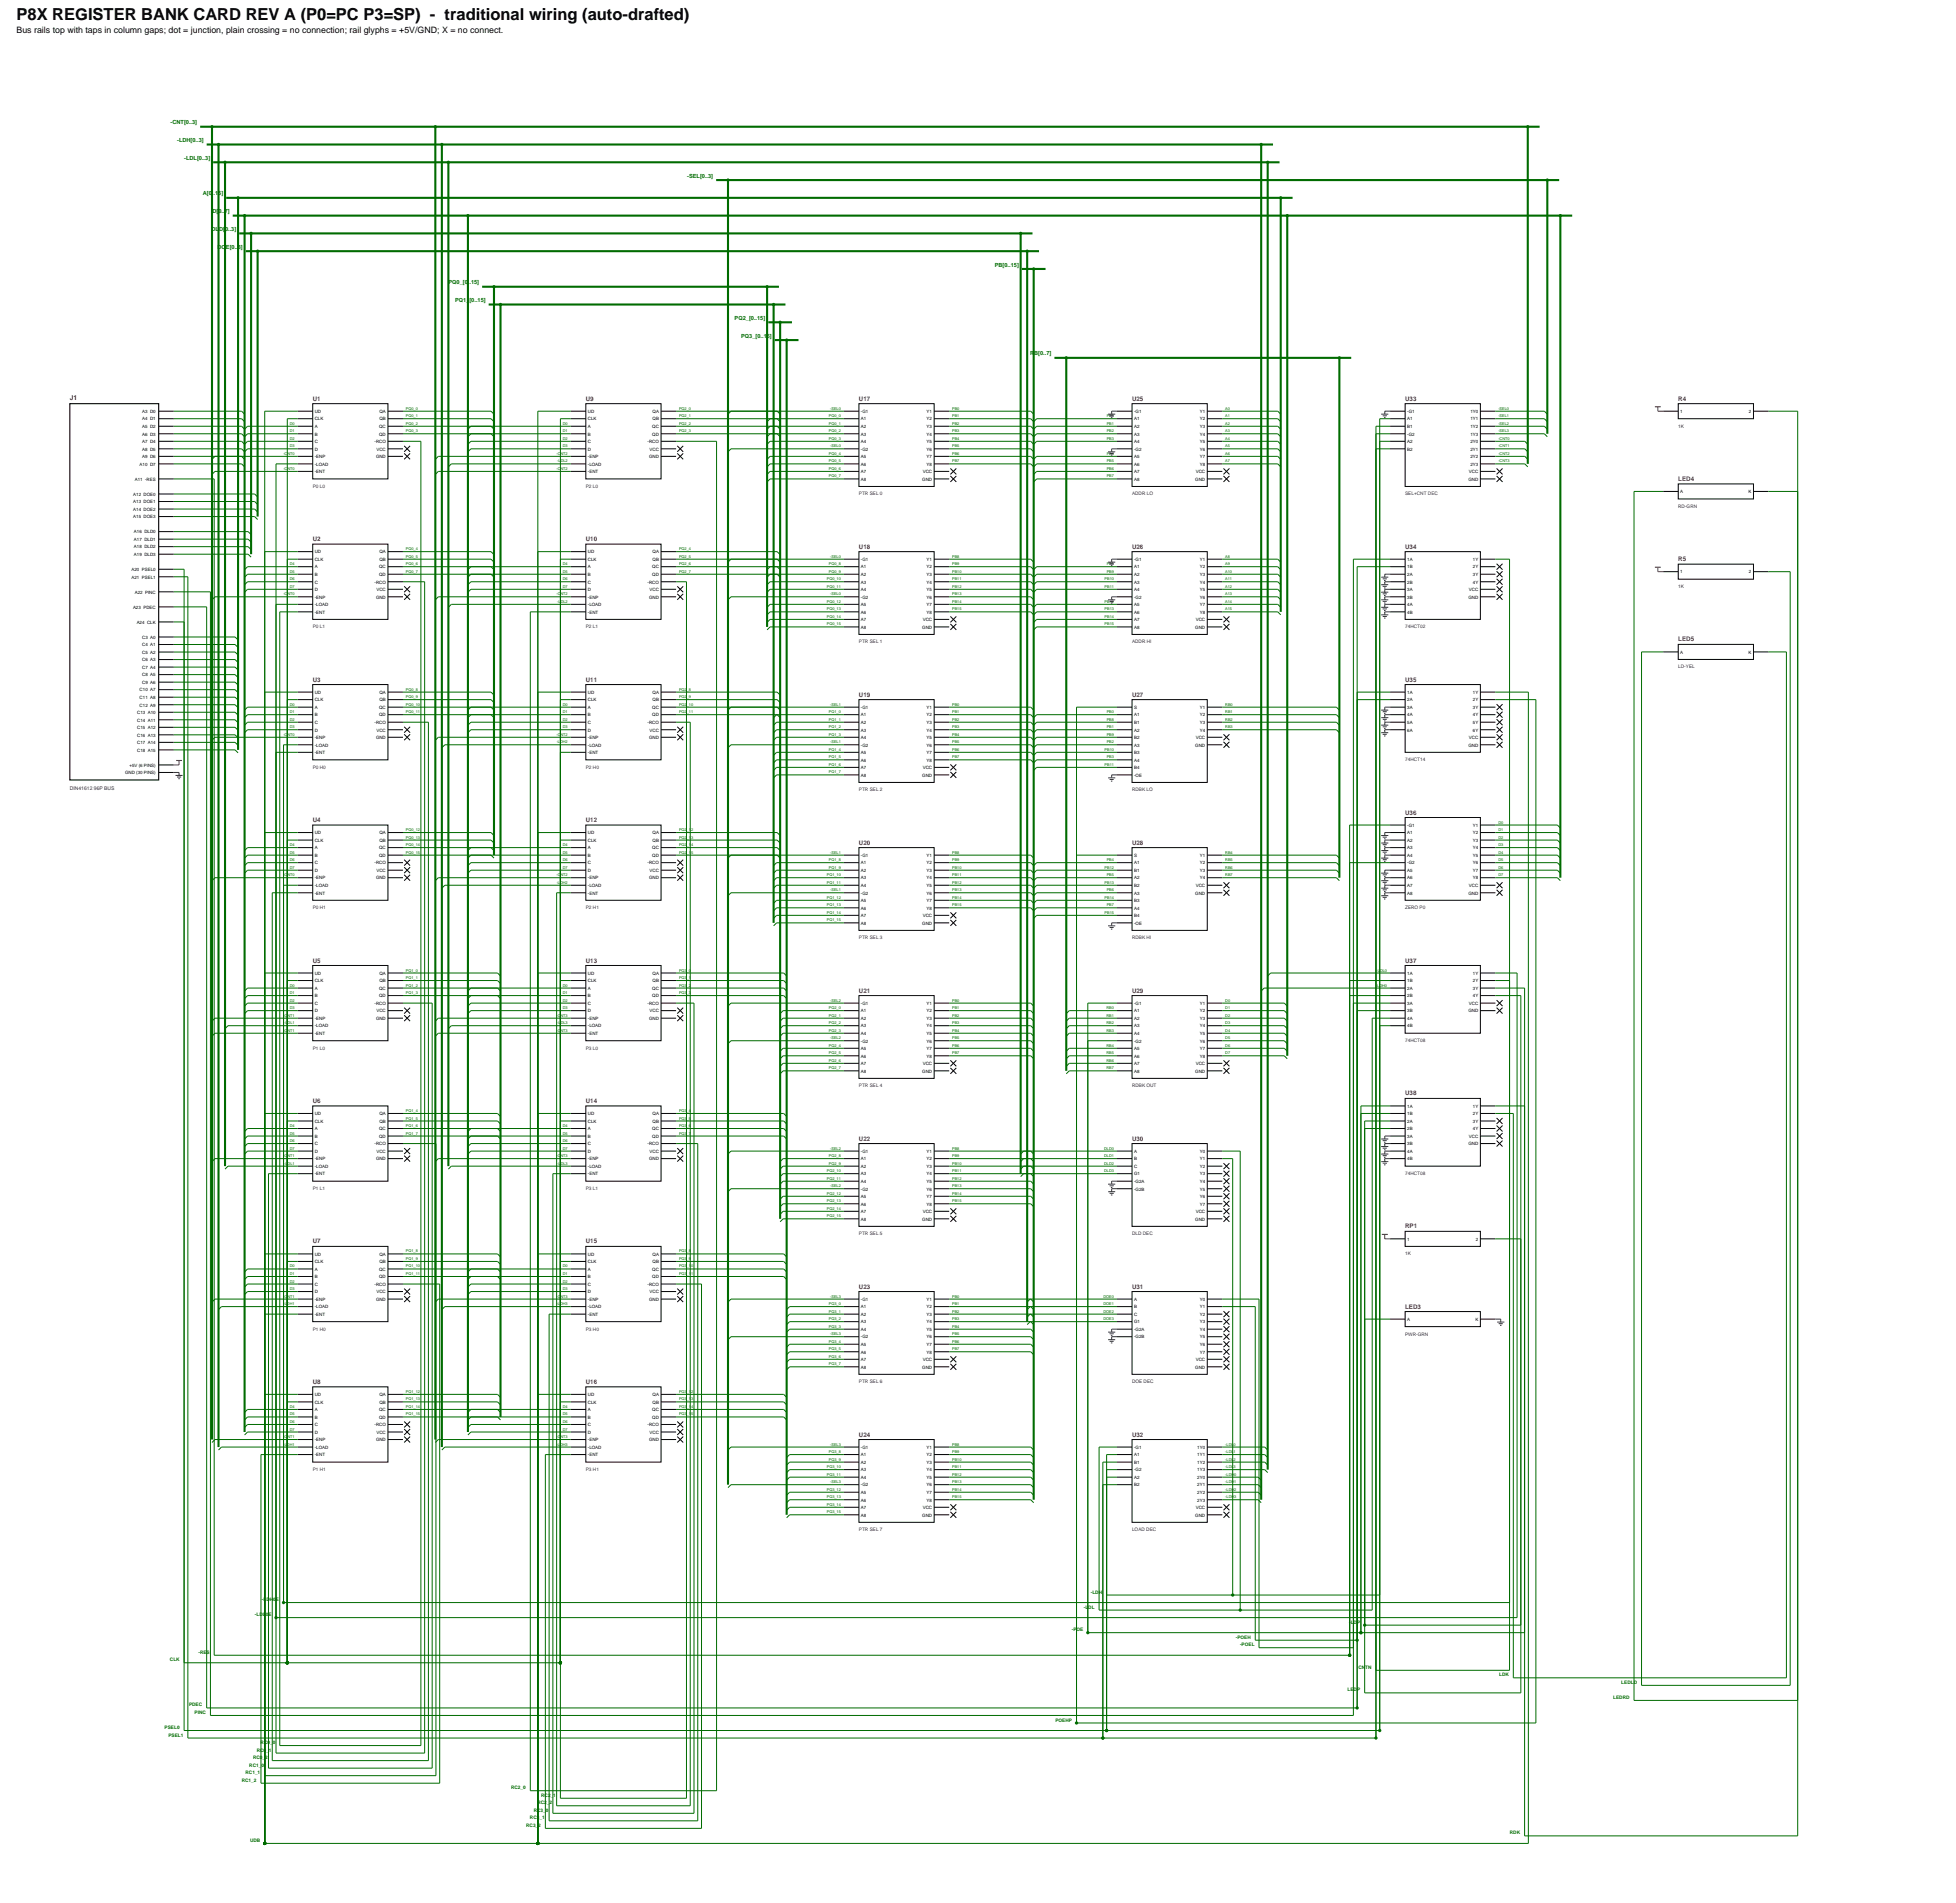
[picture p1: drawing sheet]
<svg xmlns="http://www.w3.org/2000/svg" width="627mm" height="610mm" viewBox="0 0 627 610" stroke-linecap="round" stroke-linejoin="round" font-family="sans-serif">
<defs><g id="words">
<text font-size="5.3" x="5.3" y="6.4">P8X REGISTER BANK CARD REV A (P0=PC P3=SP) - traditional wiring (auto-drafted)</text>
<text font-size="2.8" x="5.3" y="10.6">Bus rails top with taps in column gaps; dot = junction, plain crossing = no connection; rail glyphs = +5V/GND; X = no connect.</text>
<text font-size="2.2" fill="#b81414" x="22.4" y="128.3">J1</text>
<g font-size="2" fill="#b81414">
<text x="100.3" y="128.5">U1</text>
<text x="187.9" y="128.5">U9</text>
<text x="275.5" y="128.5">U17</text>
<text x="363.1" y="128.5">U25</text>
<text x="450.7" y="128.5">U33</text>
<text x="538.2" y="128.5">R4</text>
<text x="538.2" y="154.2">LED4</text>
<text x="100.3" y="173.5">U2</text>
<text x="187.9" y="173.5">U10</text>
<text x="275.5" y="175.9">U18</text>
<text x="363.1" y="175.9">U26</text>
<text x="450.7" y="175.9">U34</text>
<text x="538.2" y="179.9">R5</text>
<text x="538.2" y="205.6">LED5</text>
<text x="100.3" y="218.5">U3</text>
<text x="187.9" y="218.5">U11</text>
<text x="450.7" y="218.5">U35</text>
<text x="275.5" y="223.4">U19</text>
<text x="363.1" y="223.4">U27</text>
<text x="100.3" y="263.6">U4</text>
<text x="187.9" y="263.6">U12</text>
<text x="450.7" y="261.1">U36</text>
<text x="275.5" y="270.8">U20</text>
<text x="363.1" y="270.8">U28</text>
<text x="100.3" y="308.6">U5</text>
<text x="187.9" y="308.6">U13</text>
<text x="450.7" y="308.6">U37</text>
<text x="275.5" y="318.2">U21</text>
<text x="363.1" y="318.2">U29</text>
<text x="100.3" y="353.6">U6</text>
<text x="187.9" y="353.6">U14</text>
<text x="450.7" y="351.2">U38</text>
<text x="275.5" y="365.7">U22</text>
<text x="363.1" y="365.7">U30</text>
<text x="450.7" y="393.8">RP1</text>
<text x="100.3" y="398.6">U7</text>
<text x="187.9" y="398.6">U15</text>
<text x="275.5" y="413.1">U23</text>
<text x="363.1" y="413.1">U31</text>
<text x="450.7" y="419.5">LED3</text>
<text x="100.3" y="443.7">U8</text>
<text x="187.9" y="443.7">U16</text>
<text x="275.5" y="460.6">U24</text>
<text x="363.1" y="460.6">U32</text>
</g>
<g font-size="1.8" fill="#006b00">
<text x="54.7" y="39.9">-CNT[0..3]</text>
<text x="56.8" y="45.6">-LDH[0..3]</text>
<text x="59.1" y="51.3">-LDL[0..3]</text>
<text x="220.4" y="57">-SEL[0..3]</text>
<text x="65.1" y="62.7">A[0..15]</text>
<text x="68.2" y="68.4">D[0..7]</text>
<text x="67.9" y="74.1">DLD[0..3]</text>
<text x="69.7" y="79.8">DOE[0..3]</text>
<text x="319" y="85.5">PB[0..15]</text>
<text x="143.9" y="91.2">PQ0_[0..15]</text>
<text x="145.9" y="96.9">PQ1_[0..15]</text>
<text x="235.6" y="102.6">PQ2_[0..15]</text>
<text x="237.7" y="108.3">PQ3_[0..15]</text>
<text x="330.4" y="114">RB[0..7]</text>
</g>
<text font-size="1.6" fill="#0000a6" x="22.4" y="253.3">DIN41612 96P BUS</text>
<g font-size="1.5" fill="#0000a6">
<text x="538.2" y="137.1">1K</text>
<text x="100.3" y="156.4">P0 L0</text>
<text x="187.9" y="156.4">P2 L0</text>
<text x="275.5" y="158.8">PTR SEL 0</text>
<text x="363.1" y="158.8">ADDR LO</text>
<text x="450.7" y="158.8">SEL+CNT DEC</text>
<text x="538.2" y="162.8">RD-GRN</text>
<text x="538.2" y="188.5">1K</text>
<text x="100.3" y="201.4">P0 L1</text>
<text x="187.9" y="201.4">P2 L1</text>
<text x="450.7" y="201.4">74HCT02</text>
<text x="275.5" y="206.3">PTR SEL 1</text>
<text x="363.1" y="206.3">ADDR HI</text>
<text x="538.2" y="214.3">LD-YEL</text>
<text x="450.7" y="244">74HCT14</text>
<text x="100.3" y="246.5">P0 H0</text>
<text x="187.9" y="246.5">P2 H0</text>
<text x="275.5" y="253.7">PTR SEL 2</text>
<text x="363.1" y="253.7">RDBK LO</text>
<text x="100.3" y="291.5">P0 H1</text>
<text x="187.9" y="291.5">P2 H1</text>
<text x="450.7" y="291.5">ZERO P0</text>
<text x="275.5" y="301.1">PTR SEL 3</text>
<text x="363.1" y="301.1">RDBK HI</text>
<text x="450.7" y="334.1">74HCT08</text>
<text x="100.3" y="336.5">P1 L0</text>
<text x="187.9" y="336.5">P3 L0</text>
<text x="275.5" y="348.6">PTR SEL 4</text>
<text x="363.1" y="348.6">RDBK OUT</text>
<text x="450.7" y="376.7">74HCT08</text>
<text x="100.3" y="381.5">P1 L1</text>
<text x="187.9" y="381.5">P3 L1</text>
<text x="275.5" y="396">PTR SEL 5</text>
<text x="363.1" y="396">DLD DEC</text>
<text x="450.7" y="402.4">1K</text>
<text x="100.3" y="426.6">P1 H0</text>
<text x="187.9" y="426.6">P3 H0</text>
<text x="450.7" y="428.2">PWR-GRN</text>
<text x="275.5" y="443.5">PTR SEL 6</text>
<text x="363.1" y="443.5">DOE DEC</text>
<text x="100.3" y="471.6">P1 H1</text>
<text x="187.9" y="471.6">P3 H1</text>
<text x="275.5" y="490.9">PTR SEL 7</text>
<text x="363.1" y="490.9">LOAD DEC</text>
</g>
<g font-size="1.5" fill="#006b00">
<text x="84" y="513.3">-LDH0E</text>
<text x="347.6" y="515.7">-LDL</text>
<text x="349.9" y="510.9">-LDH</text>
<text x="81.8" y="518.1">-LDL0E</text>
<text x="432.7" y="520.6">-LDP</text>
<text x="343.7" y="523">-POE</text>
<text x="396.3" y="525.4">-POEH</text>
<text x="397.7" y="527.8">-POEL</text>
<text x="54.5" y="532.6">CLK</text>
<text x="63.6" y="530.2">-RES</text>
<text x="435.6" y="535">CNTN</text>
<text x="480.8" y="537.4">LDK</text>
<text x="520" y="539.9">LEDLD</text>
<text x="432.2" y="542.3">LEDP</text>
<text x="517.4" y="544.7">LEDRD</text>
<text x="60.6" y="547.1">PDEC</text>
<text x="62.4" y="549.5">PINC</text>
<text x="338.5" y="551.9">POEHP</text>
<text x="52.8" y="554.3">PSEL0</text>
<text x="54" y="556.7">PSEL1</text>
<text x="81.2" y="564">RC0_2</text>
<text x="82.4" y="561.6">RC0_1</text>
<text x="83.6" y="559.2">RC0_0</text>
<text x="78.7" y="568.8">RC1_1</text>
<text x="80" y="566.4">RC1_0</text>
<text x="77.5" y="571.2">RC1_2</text>
<text x="163.9" y="573.6">RC2_0</text>
<text x="171.2" y="580.9">RC3_0</text>
<text x="172.4" y="578.5">RC2_2</text>
<text x="173.6" y="576.1">RC2_1</text>
<text x="168.7" y="585.7">RC3_2</text>
<text x="170" y="583.3">RC3_1</text>
<text x="80.2" y="590.5">UDB</text>
<text x="484.2" y="588.1">RDK</text>
</g>
<g font-size="1.4">
<text x="45.6" y="132.4">A3 D0</text>
<text x="45.6" y="134.8">A4 D1</text>
<text x="45.6" y="137.2">A5 D2</text>
<text x="101" y="132.4">UD</text>
<text x="101" y="134.8">CLK</text>
<text x="101" y="137.2">A</text>
<text x="121.6" y="137.2">QC</text>
<text x="121.7" y="132.4">QA</text>
<text x="121.7" y="134.8">QB</text>
<text x="188.5" y="132.4">UD</text>
<text x="188.5" y="134.8">CLK</text>
<text x="188.5" y="137.2">A</text>
<text x="209.2" y="137.2">QC</text>
<text x="209.3" y="132.4">QA</text>
<text x="209.3" y="134.8">QB</text>
<text x="276.1" y="132.4">-G1</text>
<text x="276.1" y="134.8">A1</text>
<text x="276.1" y="137.2">A2</text>
<text x="297.2" y="132.4">Y1</text>
<text x="297.2" y="134.8">Y2</text>
<text x="297.2" y="137.2">Y3</text>
<text x="363.7" y="132.4">-G1</text>
<text x="363.7" y="134.8">A1</text>
<text x="363.7" y="137.2">A2</text>
<text x="384.8" y="132.4">Y1</text>
<text x="384.8" y="134.8">Y2</text>
<text x="384.8" y="137.2">Y3</text>
<text x="451.3" y="132.4">-G1</text>
<text x="451.3" y="134.8">A1</text>
<text x="451.3" y="137.2">B1</text>
<text x="471.6" y="132.4">1Y0</text>
<text x="471.6" y="134.8">1Y1</text>
<text x="471.6" y="137.2">1Y2</text>
<text x="538.9" y="132.4">1</text>
<text x="560.9" y="132.4">2</text>
<text x="45.6" y="139.6">A6 D3</text>
<text x="45.6" y="142.1">A7 D4</text>
<text x="101" y="139.6">B</text>
<text x="101" y="142.1">C</text>
<text x="120.1" y="142.1">-RCO</text>
<text x="121.6" y="139.6">QD</text>
<text x="188.5" y="139.6">B</text>
<text x="188.5" y="142.1">C</text>
<text x="207.7" y="142.1">-RCO</text>
<text x="209.2" y="139.6">QD</text>
<text x="276.1" y="139.6">A3</text>
<text x="276.1" y="142.1">A4</text>
<text x="297.2" y="139.6">Y4</text>
<text x="297.2" y="142.1">Y5</text>
<text x="363.7" y="139.6">A3</text>
<text x="363.7" y="142.1">A4</text>
<text x="384.8" y="139.6">Y4</text>
<text x="384.8" y="142.1">Y5</text>
<text x="451.3" y="139.6">-G2</text>
<text x="451.3" y="142.1">A2</text>
<text x="471.6" y="139.6">1Y3</text>
<text x="471.6" y="142.1">2Y0</text>
<text x="44.8" y="149.3">A10 D7</text>
<text x="45.6" y="144.5">A8 D5</text>
<text x="45.6" y="146.9">A9 D6</text>
<text x="101" y="144.5">D</text>
<text x="101" y="146.9">-ENP</text>
<text x="101" y="149.3">-LOAD</text>
<text x="120.6" y="146.9">GND</text>
<text x="120.7" y="144.5">VCC</text>
<text x="188.5" y="144.5">D</text>
<text x="188.5" y="146.9">-ENP</text>
<text x="188.5" y="149.3">-LOAD</text>
<text x="208.2" y="146.9">GND</text>
<text x="208.3" y="144.5">VCC</text>
<text x="276.1" y="144.5">-G2</text>
<text x="276.1" y="146.9">A5</text>
<text x="276.1" y="149.3">A6</text>
<text x="297.2" y="144.5">Y6</text>
<text x="297.2" y="146.9">Y7</text>
<text x="297.2" y="149.3">Y8</text>
<text x="363.7" y="144.5">-G2</text>
<text x="363.7" y="146.9">A5</text>
<text x="363.7" y="149.3">A6</text>
<text x="384.8" y="144.5">Y6</text>
<text x="384.8" y="146.9">Y7</text>
<text x="384.8" y="149.3">Y8</text>
<text x="451.3" y="144.5">B2</text>
<text x="471.6" y="144.5">2Y1</text>
<text x="471.6" y="146.9">2Y2</text>
<text x="471.6" y="149.3">2Y3</text>
<text x="43.2" y="154.1">A11 -RES</text>
<text x="101" y="151.7">-ENT</text>
<text x="188.5" y="151.7">-ENT</text>
<text x="276.1" y="151.7">A7</text>
<text x="276.1" y="154.1">A8</text>
<text x="295.8" y="154.1">GND</text>
<text x="295.9" y="151.7">VCC</text>
<text x="363.7" y="151.7">A7</text>
<text x="363.7" y="154.1">A8</text>
<text x="383.4" y="154.1">GND</text>
<text x="383.5" y="151.7">VCC</text>
<text x="471" y="154.1">GND</text>
<text x="471.1" y="151.7">VCC</text>
<text x="42.7" y="158.9">A12 DOE0</text>
<text x="42.7" y="161.4">A13 DOE1</text>
<text x="538.9" y="158.1">A</text>
<text x="560.8" y="158.1">K</text>
<text x="42.7" y="163.8">A14 DOE2</text>
<text x="42.7" y="166.2">A15 DOE3</text>
<text x="43" y="171">A16 DLD0</text>
<text x="43" y="173.4">A17 DLD1</text>
<text x="43" y="175.8">A18 DLD2</text>
<text x="43" y="178.2">A19 DLD3</text>
<text x="101" y="177.4">UD</text>
<text x="101" y="179.8">CLK</text>
<text x="121.7" y="177.4">QA</text>
<text x="121.7" y="179.8">QB</text>
<text x="188.5" y="177.4">UD</text>
<text x="188.5" y="179.8">CLK</text>
<text x="209.3" y="177.4">QA</text>
<text x="209.3" y="179.8">QB</text>
<text x="276.1" y="179.8">-G1</text>
<text x="297.2" y="179.8">Y1</text>
<text x="363.7" y="179.8">-G1</text>
<text x="384.8" y="179.8">Y1</text>
<text x="451.3" y="179.8">1A</text>
<text x="472.4" y="179.8">1Y</text>
<text x="42.2" y="183.1">A20 PSEL0</text>
<text x="42.2" y="185.5">A21 PSEL1</text>
<text x="101" y="182.3">A</text>
<text x="101" y="184.7">B</text>
<text x="121.6" y="182.3">QC</text>
<text x="121.6" y="184.7">QD</text>
<text x="188.5" y="182.3">A</text>
<text x="188.5" y="184.7">B</text>
<text x="209.2" y="182.3">QC</text>
<text x="209.2" y="184.7">QD</text>
<text x="276.1" y="182.3">A1</text>
<text x="276.1" y="184.7">A2</text>
<text x="297.2" y="182.3">Y2</text>
<text x="297.2" y="184.7">Y3</text>
<text x="363.7" y="182.3">A1</text>
<text x="363.7" y="184.7">A2</text>
<text x="384.8" y="182.3">Y2</text>
<text x="384.8" y="184.7">Y3</text>
<text x="451.3" y="182.3">1B</text>
<text x="451.3" y="184.7">2A</text>
<text x="472.4" y="182.3">2Y</text>
<text x="472.4" y="184.7">3Y</text>
<text x="538.9" y="183.9">1</text>
<text x="560.9" y="183.9">2</text>
<text x="43.2" y="190.3">A22 PINC</text>
<text x="101" y="187.1">C</text>
<text x="101" y="189.5">D</text>
<text x="101" y="191.9">-ENP</text>
<text x="120.1" y="187.1">-RCO</text>
<text x="120.6" y="191.9">GND</text>
<text x="120.7" y="189.5">VCC</text>
<text x="188.5" y="187.1">C</text>
<text x="188.5" y="189.5">D</text>
<text x="188.5" y="191.9">-ENP</text>
<text x="207.7" y="187.1">-RCO</text>
<text x="208.2" y="191.9">GND</text>
<text x="208.3" y="189.5">VCC</text>
<text x="276.1" y="187.1">A3</text>
<text x="276.1" y="189.5">A4</text>
<text x="276.1" y="191.9">-G2</text>
<text x="297.2" y="187.1">Y4</text>
<text x="297.2" y="189.5">Y5</text>
<text x="297.2" y="191.9">Y6</text>
<text x="363.7" y="187.1">A3</text>
<text x="363.7" y="189.5">A4</text>
<text x="363.7" y="191.9">-G2</text>
<text x="384.8" y="187.1">Y4</text>
<text x="384.8" y="189.5">Y5</text>
<text x="384.8" y="191.9">Y6</text>
<text x="451.3" y="187.1">2B</text>
<text x="451.3" y="189.5">3A</text>
<text x="451.3" y="191.9">3B</text>
<text x="471" y="191.9">GND</text>
<text x="471.1" y="189.5">VCC</text>
<text x="472.4" y="187.1">4Y</text>
<text x="42.7" y="195.1">A23 PDEC</text>
<text x="101" y="194.3">-LOAD</text>
<text x="101" y="196.7">-ENT</text>
<text x="188.5" y="194.3">-LOAD</text>
<text x="188.5" y="196.7">-ENT</text>
<text x="276.1" y="194.3">A5</text>
<text x="276.1" y="196.7">A6</text>
<text x="297.2" y="194.3">Y7</text>
<text x="297.2" y="196.7">Y8</text>
<text x="363.7" y="194.3">A5</text>
<text x="363.7" y="196.7">A6</text>
<text x="384.8" y="194.3">Y7</text>
<text x="384.8" y="196.7">Y8</text>
<text x="451.3" y="194.3">4A</text>
<text x="451.3" y="196.7">4B</text>
<text x="43.8" y="200">A24 CLK</text>
<text x="276.1" y="199.1">A7</text>
<text x="276.1" y="201.6">A8</text>
<text x="295.8" y="201.6">GND</text>
<text x="295.9" y="199.1">VCC</text>
<text x="363.7" y="199.1">A7</text>
<text x="363.7" y="201.6">A8</text>
<text x="383.4" y="201.6">GND</text>
<text x="383.5" y="199.1">VCC</text>
<text x="45.6" y="204.8">C3 A0</text>
<text x="45.6" y="207.2">C4 A1</text>
<text x="45.6" y="209.6">C5 A2</text>
<text x="538.9" y="209.6">A</text>
<text x="560.8" y="209.6">K</text>
<text x="45.6" y="212">C6 A3</text>
<text x="45.6" y="214.4">C7 A4</text>
<text x="44.8" y="221.7">C10 A7</text>
<text x="45.6" y="216.9">C8 A5</text>
<text x="45.6" y="219.3">C9 A6</text>
<text x="44.8" y="224.1">C11 A8</text>
<text x="44.8" y="226.5">C12 A9</text>
<text x="101" y="222.5">UD</text>
<text x="101" y="224.9">CLK</text>
<text x="101" y="227.3">A</text>
<text x="121.6" y="227.3">QC</text>
<text x="121.7" y="222.5">QA</text>
<text x="121.7" y="224.9">QB</text>
<text x="188.5" y="222.5">UD</text>
<text x="188.5" y="224.9">CLK</text>
<text x="188.5" y="227.3">A</text>
<text x="209.2" y="227.3">QC</text>
<text x="209.3" y="222.5">QA</text>
<text x="209.3" y="224.9">QB</text>
<text x="276.1" y="227.3">-G1</text>
<text x="297.2" y="227.3">Y1</text>
<text x="363.7" y="227.3">S</text>
<text x="384.8" y="227.3">Y1</text>
<text x="451.3" y="222.5">1A</text>
<text x="451.3" y="224.9">2A</text>
<text x="451.3" y="227.3">3A</text>
<text x="472.4" y="222.5">1Y</text>
<text x="472.4" y="224.9">2Y</text>
<text x="472.4" y="227.3">3Y</text>
<text x="44" y="228.9">C13 A10</text>
<text x="44" y="231.3">C14 A11</text>
<text x="44" y="233.7">C15 A12</text>
<text x="101" y="229.7">B</text>
<text x="101" y="232.1">C</text>
<text x="120.1" y="232.1">-RCO</text>
<text x="121.6" y="229.7">QD</text>
<text x="188.5" y="229.7">B</text>
<text x="188.5" y="232.1">C</text>
<text x="207.7" y="232.1">-RCO</text>
<text x="209.2" y="229.7">QD</text>
<text x="276.1" y="229.7">A1</text>
<text x="276.1" y="232.1">A2</text>
<text x="297.2" y="229.7">Y2</text>
<text x="297.2" y="232.1">Y3</text>
<text x="363.7" y="229.7">A1</text>
<text x="363.7" y="232.1">B1</text>
<text x="384.8" y="229.7">Y2</text>
<text x="384.8" y="232.1">Y3</text>
<text x="451.3" y="229.7">4A</text>
<text x="451.3" y="232.1">5A</text>
<text x="472.4" y="229.7">4Y</text>
<text x="472.4" y="232.1">5Y</text>
<text x="44" y="236.2">C16 A13</text>
<text x="44" y="238.6">C17 A14</text>
<text x="101" y="234.5">D</text>
<text x="101" y="236.9">-ENP</text>
<text x="101" y="239.4">-LOAD</text>
<text x="120.6" y="236.9">GND</text>
<text x="120.7" y="234.5">VCC</text>
<text x="188.5" y="234.5">D</text>
<text x="188.5" y="236.9">-ENP</text>
<text x="188.5" y="239.4">-LOAD</text>
<text x="208.2" y="236.9">GND</text>
<text x="208.3" y="234.5">VCC</text>
<text x="276.1" y="234.5">A3</text>
<text x="276.1" y="236.9">A4</text>
<text x="276.1" y="239.4">-G2</text>
<text x="297.2" y="234.5">Y4</text>
<text x="297.2" y="236.9">Y5</text>
<text x="297.2" y="239.4">Y6</text>
<text x="363.7" y="234.5">A2</text>
<text x="363.7" y="236.9">B2</text>
<text x="363.7" y="239.4">A3</text>
<text x="383.4" y="239.4">GND</text>
<text x="383.5" y="236.9">VCC</text>
<text x="384.8" y="234.5">Y4</text>
<text x="451.3" y="234.5">6A</text>
<text x="471" y="239.4">GND</text>
<text x="471.1" y="236.9">VCC</text>
<text x="472.4" y="234.5">6Y</text>
<text x="41.5" y="245.8">+5V (6 PINS)</text>
<text x="44" y="241">C18 A15</text>
<text x="101" y="241.8">-ENT</text>
<text x="188.5" y="241.8">-ENT</text>
<text x="276.1" y="241.8">A5</text>
<text x="276.1" y="244.2">A6</text>
<text x="297.2" y="241.8">Y7</text>
<text x="297.2" y="244.2">Y8</text>
<text x="363.7" y="241.8">B3</text>
<text x="363.7" y="244.2">A4</text>
<text x="40.1" y="248.2">GND (30 PINS)</text>
<text x="276.1" y="246.6">A7</text>
<text x="276.1" y="249">A8</text>
<text x="295.8" y="249">GND</text>
<text x="295.9" y="246.6">VCC</text>
<text x="363.7" y="246.6">B4</text>
<text x="363.7" y="249">-OE</text>
<text x="101" y="267.5">UD</text>
<text x="101" y="269.9">CLK</text>
<text x="121.7" y="267.5">QA</text>
<text x="121.7" y="269.9">QB</text>
<text x="188.5" y="267.5">UD</text>
<text x="188.5" y="269.9">CLK</text>
<text x="209.3" y="267.5">QA</text>
<text x="209.3" y="269.9">QB</text>
<text x="451.3" y="265.1">-G1</text>
<text x="451.3" y="267.5">A1</text>
<text x="451.3" y="269.9">A2</text>
<text x="472.4" y="265.1">Y1</text>
<text x="472.4" y="267.5">Y2</text>
<text x="472.4" y="269.9">Y3</text>
<text x="101" y="272.3">A</text>
<text x="101" y="274.7">B</text>
<text x="121.6" y="272.3">QC</text>
<text x="121.6" y="274.7">QD</text>
<text x="188.5" y="272.3">A</text>
<text x="188.5" y="274.7">B</text>
<text x="209.2" y="272.3">QC</text>
<text x="209.2" y="274.7">QD</text>
<text x="276.1" y="274.7">-G1</text>
<text x="297.2" y="274.7">Y1</text>
<text x="363.7" y="274.7">S</text>
<text x="384.8" y="274.7">Y1</text>
<text x="451.3" y="272.3">A3</text>
<text x="451.3" y="274.7">A4</text>
<text x="472.4" y="272.3">Y4</text>
<text x="472.4" y="274.7">Y5</text>
<text x="101" y="277.1">C</text>
<text x="101" y="279.6">D</text>
<text x="101" y="282">-ENP</text>
<text x="120.1" y="277.1">-RCO</text>
<text x="120.6" y="282">GND</text>
<text x="120.7" y="279.6">VCC</text>
<text x="188.5" y="277.1">C</text>
<text x="188.5" y="279.6">D</text>
<text x="188.5" y="282">-ENP</text>
<text x="207.7" y="277.1">-RCO</text>
<text x="208.2" y="282">GND</text>
<text x="208.3" y="279.6">VCC</text>
<text x="276.1" y="277.1">A1</text>
<text x="276.1" y="279.6">A2</text>
<text x="276.1" y="282">A3</text>
<text x="297.2" y="277.1">Y2</text>
<text x="297.2" y="279.6">Y3</text>
<text x="297.2" y="282">Y4</text>
<text x="363.7" y="277.1">A1</text>
<text x="363.7" y="279.6">B1</text>
<text x="363.7" y="282">A2</text>
<text x="384.8" y="277.1">Y2</text>
<text x="384.8" y="279.6">Y3</text>
<text x="384.8" y="282">Y4</text>
<text x="451.3" y="277.1">-G2</text>
<text x="451.3" y="279.6">A5</text>
<text x="451.3" y="282">A6</text>
<text x="472.4" y="277.1">Y6</text>
<text x="472.4" y="279.6">Y7</text>
<text x="472.4" y="282">Y8</text>
<text x="101" y="284.4">-LOAD</text>
<text x="101" y="286.8">-ENT</text>
<text x="188.5" y="284.4">-LOAD</text>
<text x="188.5" y="286.8">-ENT</text>
<text x="276.1" y="284.4">A4</text>
<text x="276.1" y="286.8">-G2</text>
<text x="297.2" y="284.4">Y5</text>
<text x="297.2" y="286.8">Y6</text>
<text x="363.7" y="284.4">B2</text>
<text x="363.7" y="286.8">A3</text>
<text x="383.4" y="286.8">GND</text>
<text x="383.5" y="284.4">VCC</text>
<text x="451.3" y="284.4">A7</text>
<text x="451.3" y="286.8">A8</text>
<text x="471" y="286.8">GND</text>
<text x="471.1" y="284.4">VCC</text>
<text x="276.1" y="289.2">A5</text>
<text x="276.1" y="291.6">A6</text>
<text x="297.2" y="289.2">Y7</text>
<text x="297.2" y="291.6">Y8</text>
<text x="363.7" y="289.2">B3</text>
<text x="363.7" y="291.6">A4</text>
<text x="276.1" y="294">A7</text>
<text x="276.1" y="296.4">A8</text>
<text x="295.8" y="296.4">GND</text>
<text x="295.9" y="294">VCC</text>
<text x="363.7" y="294">B4</text>
<text x="363.7" y="296.4">-OE</text>
<text x="101" y="312.5">UD</text>
<text x="101" y="314.9">CLK</text>
<text x="101" y="317.3">A</text>
<text x="121.6" y="317.3">QC</text>
<text x="121.7" y="312.5">QA</text>
<text x="121.7" y="314.9">QB</text>
<text x="188.5" y="312.5">UD</text>
<text x="188.5" y="314.9">CLK</text>
<text x="188.5" y="317.3">A</text>
<text x="209.2" y="317.3">QC</text>
<text x="209.3" y="312.5">QA</text>
<text x="209.3" y="314.9">QB</text>
<text x="451.3" y="312.5">1A</text>
<text x="451.3" y="314.9">1B</text>
<text x="451.3" y="317.3">2A</text>
<text x="472.4" y="312.5">1Y</text>
<text x="472.4" y="314.9">2Y</text>
<text x="472.4" y="317.3">3Y</text>
<text x="101" y="319.8">B</text>
<text x="101" y="322.2">C</text>
<text x="120.1" y="322.2">-RCO</text>
<text x="121.6" y="319.8">QD</text>
<text x="188.5" y="319.8">B</text>
<text x="188.5" y="322.2">C</text>
<text x="207.7" y="322.2">-RCO</text>
<text x="209.2" y="319.8">QD</text>
<text x="276.1" y="322.2">-G1</text>
<text x="297.2" y="322.2">Y1</text>
<text x="363.7" y="322.2">-G1</text>
<text x="384.8" y="322.2">Y1</text>
<text x="451.3" y="319.8">2B</text>
<text x="451.3" y="322.2">3A</text>
<text x="471.1" y="322.2">VCC</text>
<text x="472.4" y="319.8">4Y</text>
<text x="101" y="324.6">D</text>
<text x="101" y="327">-ENP</text>
<text x="101" y="329.4">-LOAD</text>
<text x="120.6" y="327">GND</text>
<text x="120.7" y="324.6">VCC</text>
<text x="188.5" y="324.6">D</text>
<text x="188.5" y="327">-ENP</text>
<text x="188.5" y="329.4">-LOAD</text>
<text x="208.2" y="327">GND</text>
<text x="208.3" y="324.6">VCC</text>
<text x="276.1" y="324.6">A1</text>
<text x="276.1" y="327">A2</text>
<text x="276.1" y="329.4">A3</text>
<text x="297.2" y="324.6">Y2</text>
<text x="297.2" y="327">Y3</text>
<text x="297.2" y="329.4">Y4</text>
<text x="363.7" y="324.6">A1</text>
<text x="363.7" y="327">A2</text>
<text x="363.7" y="329.4">A3</text>
<text x="384.8" y="324.6">Y2</text>
<text x="384.8" y="327">Y3</text>
<text x="384.8" y="329.4">Y4</text>
<text x="451.3" y="324.6">3B</text>
<text x="451.3" y="327">4A</text>
<text x="451.3" y="329.4">4B</text>
<text x="471" y="324.6">GND</text>
<text x="101" y="331.8">-ENT</text>
<text x="188.5" y="331.8">-ENT</text>
<text x="276.1" y="331.8">A4</text>
<text x="276.1" y="334.2">-G2</text>
<text x="297.2" y="331.8">Y5</text>
<text x="297.2" y="334.2">Y6</text>
<text x="363.7" y="331.8">A4</text>
<text x="363.7" y="334.2">-G2</text>
<text x="384.8" y="331.8">Y5</text>
<text x="384.8" y="334.2">Y6</text>
<text x="276.1" y="336.7">A5</text>
<text x="276.1" y="339.1">A6</text>
<text x="276.1" y="341.5">A7</text>
<text x="295.9" y="341.5">VCC</text>
<text x="297.2" y="336.7">Y7</text>
<text x="297.2" y="339.1">Y8</text>
<text x="363.7" y="336.7">A5</text>
<text x="363.7" y="339.1">A6</text>
<text x="363.7" y="341.5">A7</text>
<text x="383.5" y="341.5">VCC</text>
<text x="384.8" y="336.7">Y7</text>
<text x="384.8" y="339.1">Y8</text>
<text x="276.1" y="343.9">A8</text>
<text x="295.8" y="343.9">GND</text>
<text x="363.7" y="343.9">A8</text>
<text x="383.4" y="343.9">GND</text>
<text x="101" y="357.6">UD</text>
<text x="101" y="360">CLK</text>
<text x="121.7" y="357.6">QA</text>
<text x="121.7" y="360">QB</text>
<text x="188.5" y="357.6">UD</text>
<text x="188.5" y="360">CLK</text>
<text x="209.3" y="357.6">QA</text>
<text x="209.3" y="360">QB</text>
<text x="451.3" y="355.1">1A</text>
<text x="451.3" y="357.6">1B</text>
<text x="451.3" y="360">2A</text>
<text x="472.4" y="355.1">1Y</text>
<text x="472.4" y="357.6">2Y</text>
<text x="472.4" y="360">3Y</text>
<text x="101" y="362.4">A</text>
<text x="101" y="364.8">B</text>
<text x="121.6" y="362.4">QC</text>
<text x="121.6" y="364.8">QD</text>
<text x="188.5" y="362.4">A</text>
<text x="188.5" y="364.8">B</text>
<text x="209.2" y="362.4">QC</text>
<text x="209.2" y="364.8">QD</text>
<text x="451.3" y="362.4">2B</text>
<text x="451.3" y="364.8">3A</text>
<text x="471.1" y="364.8">VCC</text>
<text x="472.4" y="362.4">4Y</text>
<text x="101" y="367.2">C</text>
<text x="101" y="369.6">D</text>
<text x="120.1" y="367.2">-RCO</text>
<text x="120.7" y="369.6">VCC</text>
<text x="188.5" y="367.2">C</text>
<text x="188.5" y="369.6">D</text>
<text x="207.7" y="367.2">-RCO</text>
<text x="208.3" y="369.6">VCC</text>
<text x="276.1" y="369.6">-G1</text>
<text x="297.2" y="369.6">Y1</text>
<text x="363.7" y="369.6">A</text>
<text x="384.8" y="369.6">Y0</text>
<text x="451.3" y="367.2">3B</text>
<text x="451.3" y="369.6">4A</text>
<text x="471" y="367.2">GND</text>
<text x="101" y="372">-ENP</text>
<text x="101" y="374.4">-LOAD</text>
<text x="101" y="376.9">-ENT</text>
<text x="120.6" y="372">GND</text>
<text x="188.5" y="372">-ENP</text>
<text x="188.5" y="374.4">-LOAD</text>
<text x="188.5" y="376.9">-ENT</text>
<text x="208.2" y="372">GND</text>
<text x="276.1" y="372">A1</text>
<text x="276.1" y="374.4">A2</text>
<text x="276.1" y="376.9">A3</text>
<text x="297.2" y="372">Y2</text>
<text x="297.2" y="374.4">Y3</text>
<text x="297.2" y="376.9">Y4</text>
<text x="363.7" y="372">B</text>
<text x="363.7" y="374.4">C</text>
<text x="363.7" y="376.9">G1</text>
<text x="384.8" y="372">Y1</text>
<text x="384.8" y="374.4">Y2</text>
<text x="384.8" y="376.9">Y3</text>
<text x="451.3" y="372">4B</text>
<text x="276.1" y="379.3">A4</text>
<text x="276.1" y="381.7">-G2</text>
<text x="297.2" y="379.3">Y5</text>
<text x="297.2" y="381.7">Y6</text>
<text x="363.7" y="379.3">-G2A</text>
<text x="363.7" y="381.7">-G2B</text>
<text x="384.8" y="379.3">Y4</text>
<text x="384.8" y="381.7">Y5</text>
<text x="276.1" y="384.1">A5</text>
<text x="276.1" y="386.5">A6</text>
<text x="276.1" y="388.9">A7</text>
<text x="295.9" y="388.9">VCC</text>
<text x="297.2" y="384.1">Y7</text>
<text x="297.2" y="386.5">Y8</text>
<text x="383.5" y="388.9">VCC</text>
<text x="384.8" y="384.1">Y6</text>
<text x="384.8" y="386.5">Y7</text>
<text x="276.1" y="391.3">A8</text>
<text x="295.8" y="391.3">GND</text>
<text x="383.4" y="391.3">GND</text>
<text x="451.3" y="397.8">1</text>
<text x="473.3" y="397.8">2</text>
<text x="101" y="402.6">UD</text>
<text x="101" y="405">CLK</text>
<text x="101" y="407.4">A</text>
<text x="121.6" y="407.4">QC</text>
<text x="121.7" y="402.6">QA</text>
<text x="121.7" y="405">QB</text>
<text x="188.5" y="402.6">UD</text>
<text x="188.5" y="405">CLK</text>
<text x="188.5" y="407.4">A</text>
<text x="209.2" y="407.4">QC</text>
<text x="209.3" y="402.6">QA</text>
<text x="209.3" y="405">QB</text>
<text x="101" y="409.8">B</text>
<text x="101" y="412.2">C</text>
<text x="120.1" y="412.2">-RCO</text>
<text x="121.6" y="409.8">QD</text>
<text x="188.5" y="409.8">B</text>
<text x="188.5" y="412.2">C</text>
<text x="207.7" y="412.2">-RCO</text>
<text x="209.2" y="409.8">QD</text>
<text x="101" y="414.6">D</text>
<text x="101" y="417.1">-ENP</text>
<text x="101" y="419.5">-LOAD</text>
<text x="120.6" y="417.1">GND</text>
<text x="120.7" y="414.6">VCC</text>
<text x="188.5" y="414.6">D</text>
<text x="188.5" y="417.1">-ENP</text>
<text x="188.5" y="419.5">-LOAD</text>
<text x="208.2" y="417.1">GND</text>
<text x="208.3" y="414.6">VCC</text>
<text x="276.1" y="417.1">-G1</text>
<text x="276.1" y="419.5">A1</text>
<text x="297.2" y="417.1">Y1</text>
<text x="297.2" y="419.5">Y2</text>
<text x="363.7" y="417.1">A</text>
<text x="363.7" y="419.5">B</text>
<text x="384.8" y="417.1">Y0</text>
<text x="384.8" y="419.5">Y1</text>
<text x="101" y="421.9">-ENT</text>
<text x="188.5" y="421.9">-ENT</text>
<text x="276.1" y="421.9">A2</text>
<text x="276.1" y="424.3">A3</text>
<text x="297.2" y="421.9">Y3</text>
<text x="297.2" y="424.3">Y4</text>
<text x="363.7" y="421.9">C</text>
<text x="363.7" y="424.3">G1</text>
<text x="384.8" y="421.9">Y2</text>
<text x="384.8" y="424.3">Y3</text>
<text x="451.3" y="423.5">A</text>
<text x="473.2" y="423.5">K</text>
<text x="276.1" y="426.7">A4</text>
<text x="276.1" y="429.1">-G2</text>
<text x="276.1" y="431.5">A5</text>
<text x="297.2" y="426.7">Y5</text>
<text x="297.2" y="429.1">Y6</text>
<text x="297.2" y="431.5">Y7</text>
<text x="363.7" y="426.7">-G2A</text>
<text x="363.7" y="429.1">-G2B</text>
<text x="384.8" y="426.7">Y4</text>
<text x="384.8" y="429.1">Y5</text>
<text x="384.8" y="431.5">Y6</text>
<text x="276.1" y="434">A6</text>
<text x="276.1" y="436.4">A7</text>
<text x="295.9" y="436.4">VCC</text>
<text x="297.2" y="434">Y8</text>
<text x="383.5" y="436.4">VCC</text>
<text x="384.8" y="434">Y7</text>
<text x="276.1" y="438.8">A8</text>
<text x="295.8" y="438.8">GND</text>
<text x="383.4" y="438.8">GND</text>
<text x="101" y="447.6">UD</text>
<text x="121.7" y="447.6">QA</text>
<text x="188.5" y="447.6">UD</text>
<text x="209.3" y="447.6">QA</text>
<text x="101" y="450">CLK</text>
<text x="101" y="452.4">A</text>
<text x="101" y="454.9">B</text>
<text x="121.6" y="452.4">QC</text>
<text x="121.6" y="454.9">QD</text>
<text x="121.7" y="450">QB</text>
<text x="188.5" y="450">CLK</text>
<text x="188.5" y="452.4">A</text>
<text x="188.5" y="454.9">B</text>
<text x="209.2" y="452.4">QC</text>
<text x="209.2" y="454.9">QD</text>
<text x="209.3" y="450">QB</text>
<text x="101" y="457.3">C</text>
<text x="101" y="459.7">D</text>
<text x="120.1" y="457.3">-RCO</text>
<text x="120.7" y="459.7">VCC</text>
<text x="188.5" y="457.3">C</text>
<text x="188.5" y="459.7">D</text>
<text x="207.7" y="457.3">-RCO</text>
<text x="208.3" y="459.7">VCC</text>
<text x="101" y="462.1">-ENP</text>
<text x="101" y="464.5">-LOAD</text>
<text x="101" y="466.9">-ENT</text>
<text x="120.6" y="462.1">GND</text>
<text x="188.5" y="462.1">-ENP</text>
<text x="188.5" y="464.5">-LOAD</text>
<text x="188.5" y="466.9">-ENT</text>
<text x="208.2" y="462.1">GND</text>
<text x="276.1" y="464.5">-G1</text>
<text x="276.1" y="466.9">A1</text>
<text x="297.2" y="464.5">Y1</text>
<text x="297.2" y="466.9">Y2</text>
<text x="363.7" y="464.5">-G1</text>
<text x="363.7" y="466.9">A1</text>
<text x="384" y="464.5">1Y0</text>
<text x="384" y="466.9">1Y1</text>
<text x="276.1" y="469.3">A2</text>
<text x="276.1" y="471.7">A3</text>
<text x="297.2" y="469.3">Y3</text>
<text x="297.2" y="471.7">Y4</text>
<text x="363.7" y="469.3">B1</text>
<text x="363.7" y="471.7">-G2</text>
<text x="384" y="469.3">1Y2</text>
<text x="384" y="471.7">1Y3</text>
<text x="276.1" y="474.2">A4</text>
<text x="276.1" y="476.6">-G2</text>
<text x="276.1" y="479">A5</text>
<text x="297.2" y="474.2">Y5</text>
<text x="297.2" y="476.6">Y6</text>
<text x="297.2" y="479">Y7</text>
<text x="363.7" y="474.2">A2</text>
<text x="363.7" y="476.6">B2</text>
<text x="384" y="474.2">2Y0</text>
<text x="384" y="476.6">2Y1</text>
<text x="384" y="479">2Y2</text>
<text x="276.1" y="481.4">A6</text>
<text x="276.1" y="483.8">A7</text>
<text x="295.9" y="483.8">VCC</text>
<text x="297.2" y="481.4">Y8</text>
<text x="383.5" y="483.8">VCC</text>
<text x="384" y="481.4">2Y3</text>
<text x="276.1" y="486.2">A8</text>
<text x="295.8" y="486.2">GND</text>
<text x="383.4" y="486.2">GND</text>
</g>
<g font-size="1.2" fill="#006b00">
<text x="130.2" y="131.4">PQ0_0</text>
<text x="217.8" y="131.4">PQ2_0</text>
<text x="266.3" y="131.4">-SEL0</text>
<text x="305.4" y="131.4">PB0</text>
<text x="393" y="131.4">A0</text>
<text x="480.6" y="131.4">-SEL0</text>
<text x="92.9" y="136.2">D0</text>
<text x="130.2" y="133.8">PQ0_1</text>
<text x="130.2" y="136.2">PQ0_2</text>
<text x="180.5" y="136.2">D0</text>
<text x="217.8" y="133.8">PQ2_1</text>
<text x="217.8" y="136.2">PQ2_2</text>
<text x="265.9" y="133.8">PQ0_0</text>
<text x="265.9" y="136.2">PQ0_1</text>
<text x="305.4" y="133.8">PB1</text>
<text x="305.4" y="136.2">PB2</text>
<text x="355" y="133.8">PB0</text>
<text x="355" y="136.2">PB1</text>
<text x="393" y="133.8">A1</text>
<text x="393" y="136.2">A2</text>
<text x="480.6" y="133.8">-SEL1</text>
<text x="480.6" y="136.2">-SEL2</text>
<text x="92.9" y="138.6">D1</text>
<text x="92.9" y="141">D2</text>
<text x="92.9" y="143.4">D3</text>
<text x="130.2" y="138.6">PQ0_3</text>
<text x="180.5" y="138.6">D1</text>
<text x="180.5" y="141">D2</text>
<text x="180.5" y="143.4">D3</text>
<text x="217.8" y="138.6">PQ2_3</text>
<text x="265.9" y="138.6">PQ0_2</text>
<text x="265.9" y="141">PQ0_3</text>
<text x="266.3" y="143.4">-SEL0</text>
<text x="305.4" y="138.6">PB3</text>
<text x="305.4" y="141">PB4</text>
<text x="305.4" y="143.4">PB5</text>
<text x="355" y="138.6">PB2</text>
<text x="355" y="141">PB3</text>
<text x="393" y="138.6">A3</text>
<text x="393" y="141">A4</text>
<text x="393" y="143.4">A5</text>
<text x="480.6" y="141">-CNT0</text>
<text x="480.6" y="143.4">-CNT1</text>
<text x="480.6" y="138.6">-SEL3</text>
<text x="90.9" y="145.8">-CNT0</text>
<text x="178.5" y="145.8">-CNT2</text>
<text x="178.7" y="148.2">-LDL2</text>
<text x="265.9" y="145.8">PQ0_4</text>
<text x="265.9" y="148.2">PQ0_5</text>
<text x="305.4" y="145.8">PB6</text>
<text x="305.4" y="148.2">PB7</text>
<text x="355" y="145.8">PB4</text>
<text x="355" y="148.2">PB5</text>
<text x="393" y="145.8">A6</text>
<text x="393" y="148.2">A7</text>
<text x="480.6" y="145.8">-CNT2</text>
<text x="480.6" y="148.2">-CNT3</text>
<text x="90.9" y="150.7">-CNT0</text>
<text x="178.5" y="150.7">-CNT2</text>
<text x="265.9" y="150.7">PQ0_6</text>
<text x="265.9" y="153.1">PQ0_7</text>
<text x="355" y="150.7">PB6</text>
<text x="355" y="153.1">PB7</text>
<text x="130.2" y="176.4">PQ0_4</text>
<text x="130.2" y="178.8">PQ0_5</text>
<text x="217.8" y="176.4">PQ2_4</text>
<text x="217.8" y="178.8">PQ2_5</text>
<text x="266.3" y="178.8">-SEL0</text>
<text x="305.4" y="178.8">PB8</text>
<text x="393" y="178.8">A8</text>
<text x="92.9" y="181.2">D4</text>
<text x="92.9" y="183.6">D5</text>
<text x="130.2" y="181.2">PQ0_6</text>
<text x="130.2" y="183.6">PQ0_7</text>
<text x="180.5" y="181.2">D4</text>
<text x="180.5" y="183.6">D5</text>
<text x="217.8" y="181.2">PQ2_6</text>
<text x="217.8" y="183.6">PQ2_7</text>
<text x="265.9" y="181.2">PQ0_8</text>
<text x="265.9" y="183.6">PQ0_9</text>
<text x="305.4" y="181.2">PB9</text>
<text x="305.4" y="183.6">PB10</text>
<text x="355" y="181.2">PB8</text>
<text x="355" y="183.6">PB9</text>
<text x="393" y="181.2">A9</text>
<text x="393" y="183.6">A10</text>
<text x="90.9" y="190.9">-CNT0</text>
<text x="92.9" y="186">D6</text>
<text x="92.9" y="188.5">D7</text>
<text x="178.5" y="190.9">-CNT2</text>
<text x="180.5" y="186">D6</text>
<text x="180.5" y="188.5">D7</text>
<text x="265.2" y="186">PQ0_10</text>
<text x="265.2" y="188.5">PQ0_11</text>
<text x="266.3" y="190.9">-SEL0</text>
<text x="305.4" y="186">PB11</text>
<text x="305.4" y="188.5">PB12</text>
<text x="305.4" y="190.9">PB13</text>
<text x="354.3" y="186">PB10</text>
<text x="354.3" y="188.5">PB11</text>
<text x="393" y="186">A11</text>
<text x="393" y="188.5">A12</text>
<text x="393" y="190.9">A13</text>
<text x="178.7" y="193.3">-LDL2</text>
<text x="265.2" y="193.3">PQ0_12</text>
<text x="265.2" y="195.7">PQ0_13</text>
<text x="305.4" y="193.3">PB14</text>
<text x="305.4" y="195.7">PB15</text>
<text x="354.3" y="193.3">PB12</text>
<text x="354.3" y="195.7">PB13</text>
<text x="393" y="193.3">A14</text>
<text x="393" y="195.7">A15</text>
<text x="265.2" y="198.1">PQ0_14</text>
<text x="265.2" y="200.5">PQ0_15</text>
<text x="354.3" y="198.1">PB14</text>
<text x="354.3" y="200.5">PB15</text>
<text x="130.2" y="221.4">PQ0_8</text>
<text x="217.8" y="221.4">PQ2_8</text>
<text x="92.9" y="226.2">D0</text>
<text x="130.2" y="223.8">PQ0_9</text>
<text x="130.2" y="226.2">PQ0_10</text>
<text x="180.5" y="226.2">D0</text>
<text x="217.8" y="223.8">PQ2_9</text>
<text x="217.8" y="226.2">PQ2_10</text>
<text x="266.3" y="226.2">-SEL1</text>
<text x="305.4" y="226.2">PB0</text>
<text x="393" y="226.2">RB0</text>
<text x="92.9" y="228.7">D1</text>
<text x="92.9" y="231.1">D2</text>
<text x="92.9" y="233.5">D3</text>
<text x="130.2" y="228.7">PQ0_11</text>
<text x="180.5" y="228.7">D1</text>
<text x="180.5" y="231.1">D2</text>
<text x="180.5" y="233.5">D3</text>
<text x="217.8" y="228.7">PQ2_11</text>
<text x="265.9" y="228.7">PQ1_0</text>
<text x="265.9" y="231.1">PQ1_1</text>
<text x="265.9" y="233.5">PQ1_2</text>
<text x="305.4" y="228.7">PB1</text>
<text x="305.4" y="231.1">PB2</text>
<text x="305.4" y="233.5">PB3</text>
<text x="355" y="228.7">PB0</text>
<text x="355" y="233.5">PB1</text>
<text x="355" y="231.1">PB8</text>
<text x="393" y="228.7">RB1</text>
<text x="393" y="231.1">RB2</text>
<text x="393" y="233.5">RB3</text>
<text x="90.9" y="235.9">-CNT0</text>
<text x="178.5" y="235.9">-CNT2</text>
<text x="178.5" y="238.3">-LDH2</text>
<text x="265.9" y="235.9">PQ1_3</text>
<text x="266.3" y="238.3">-SEL1</text>
<text x="305.4" y="235.9">PB4</text>
<text x="305.4" y="238.3">PB5</text>
<text x="355" y="238.3">PB2</text>
<text x="355" y="235.9">PB9</text>
<text x="265.9" y="240.7">PQ1_4</text>
<text x="265.9" y="243.1">PQ1_5</text>
<text x="265.9" y="245.5">PQ1_6</text>
<text x="305.4" y="240.7">PB6</text>
<text x="305.4" y="243.1">PB7</text>
<text x="354.3" y="240.7">PB10</text>
<text x="354.3" y="245.5">PB11</text>
<text x="355" y="243.1">PB3</text>
<text x="265.9" y="248">PQ1_7</text>
<text x="130.2" y="266.4">PQ0_12</text>
<text x="130.2" y="268.9">PQ0_13</text>
<text x="217.8" y="266.4">PQ2_12</text>
<text x="217.8" y="268.9">PQ2_13</text>
<text x="480.6" y="264">D0</text>
<text x="480.6" y="266.4">D1</text>
<text x="480.6" y="268.9">D2</text>
<text x="92.9" y="271.3">D4</text>
<text x="92.9" y="273.7">D5</text>
<text x="130.2" y="271.3">PQ0_14</text>
<text x="130.2" y="273.7">PQ0_15</text>
<text x="180.5" y="271.3">D4</text>
<text x="180.5" y="273.7">D5</text>
<text x="217.8" y="271.3">PQ2_14</text>
<text x="217.8" y="273.7">PQ2_15</text>
<text x="266.3" y="273.7">-SEL1</text>
<text x="305.4" y="273.7">PB8</text>
<text x="393" y="273.7">RB4</text>
<text x="480.6" y="271.3">D3</text>
<text x="480.6" y="273.7">D4</text>
<text x="90.9" y="280.9">-CNT0</text>
<text x="92.9" y="276.1">D6</text>
<text x="92.9" y="278.5">D7</text>
<text x="178.5" y="280.9">-CNT2</text>
<text x="180.5" y="276.1">D6</text>
<text x="180.5" y="278.5">D7</text>
<text x="265.2" y="280.9">PQ1_10</text>
<text x="265.9" y="276.1">PQ1_8</text>
<text x="265.9" y="278.5">PQ1_9</text>
<text x="305.4" y="276.1">PB9</text>
<text x="305.4" y="278.5">PB10</text>
<text x="305.4" y="280.9">PB11</text>
<text x="354.3" y="278.5">PB12</text>
<text x="355" y="276.1">PB4</text>
<text x="355" y="280.9">PB5</text>
<text x="393" y="276.1">RB5</text>
<text x="393" y="278.5">RB6</text>
<text x="393" y="280.9">RB7</text>
<text x="480.6" y="276.1">D5</text>
<text x="480.6" y="278.5">D6</text>
<text x="480.6" y="280.9">D7</text>
<text x="178.5" y="283.3">-LDH2</text>
<text x="265.2" y="283.3">PQ1_11</text>
<text x="266.3" y="285.7">-SEL1</text>
<text x="305.4" y="283.3">PB12</text>
<text x="305.4" y="285.7">PB13</text>
<text x="354.3" y="283.3">PB13</text>
<text x="355" y="285.7">PB6</text>
<text x="265.2" y="288.2">PQ1_12</text>
<text x="265.2" y="290.6">PQ1_13</text>
<text x="265.2" y="293">PQ1_14</text>
<text x="305.4" y="288.2">PB14</text>
<text x="305.4" y="290.6">PB15</text>
<text x="354.3" y="288.2">PB14</text>
<text x="354.3" y="293">PB15</text>
<text x="355" y="290.6">PB7</text>
<text x="265.2" y="295.4">PQ1_15</text>
<text x="130.2" y="311.5">PQ1_0</text>
<text x="217.8" y="311.5">PQ3_0</text>
<text x="441.5" y="311.5">-LDL0</text>
<text x="92.9" y="316.3">D0</text>
<text x="130.2" y="313.9">PQ1_1</text>
<text x="130.2" y="316.3">PQ1_2</text>
<text x="180.5" y="316.3">D0</text>
<text x="217.8" y="313.9">PQ3_1</text>
<text x="217.8" y="316.3">PQ3_2</text>
<text x="441.3" y="316.3">-LDH0</text>
<text x="92.9" y="318.7">D1</text>
<text x="92.9" y="321.1">D2</text>
<text x="92.9" y="323.5">D3</text>
<text x="130.2" y="318.7">PQ1_3</text>
<text x="180.5" y="318.7">D1</text>
<text x="180.5" y="321.1">D2</text>
<text x="180.5" y="323.5">D3</text>
<text x="217.8" y="318.7">PQ3_3</text>
<text x="265.9" y="323.5">PQ2_0</text>
<text x="266.3" y="321.1">-SEL2</text>
<text x="305.4" y="321.1">PB0</text>
<text x="305.4" y="323.5">PB1</text>
<text x="354.9" y="323.5">RB0</text>
<text x="393" y="321.1">D0</text>
<text x="393" y="323.5">D1</text>
<text x="90.9" y="326">-CNT1</text>
<text x="91.2" y="328.4">-LDL1</text>
<text x="178.5" y="326">-CNT3</text>
<text x="178.7" y="328.4">-LDL3</text>
<text x="265.9" y="326">PQ2_1</text>
<text x="265.9" y="328.4">PQ2_2</text>
<text x="305.4" y="326">PB2</text>
<text x="305.4" y="328.4">PB3</text>
<text x="354.9" y="326">RB1</text>
<text x="354.9" y="328.4">RB2</text>
<text x="393" y="326">D2</text>
<text x="393" y="328.4">D3</text>
<text x="90.9" y="330.8">-CNT1</text>
<text x="178.5" y="330.8">-CNT3</text>
<text x="265.9" y="330.8">PQ2_3</text>
<text x="265.9" y="335.6">PQ2_4</text>
<text x="266.3" y="333.2">-SEL2</text>
<text x="305.4" y="330.8">PB4</text>
<text x="305.4" y="333.2">PB5</text>
<text x="305.4" y="335.6">PB6</text>
<text x="354.9" y="330.8">RB3</text>
<text x="354.9" y="335.6">RB4</text>
<text x="393" y="330.8">D4</text>
<text x="393" y="333.2">D5</text>
<text x="393" y="335.6">D6</text>
<text x="265.9" y="338">PQ2_5</text>
<text x="265.9" y="340.4">PQ2_6</text>
<text x="305.4" y="338">PB7</text>
<text x="354.9" y="338">RB5</text>
<text x="354.9" y="340.4">RB6</text>
<text x="393" y="338">D7</text>
<text x="265.9" y="342.8">PQ2_7</text>
<text x="354.9" y="342.8">RB7</text>
<text x="130.2" y="356.5">PQ1_4</text>
<text x="130.2" y="358.9">PQ1_5</text>
<text x="217.8" y="356.5">PQ3_4</text>
<text x="217.8" y="358.9">PQ3_5</text>
<text x="92.9" y="361.3">D4</text>
<text x="92.9" y="363.7">D5</text>
<text x="130.2" y="361.3">PQ1_6</text>
<text x="130.2" y="363.7">PQ1_7</text>
<text x="180.5" y="361.3">D4</text>
<text x="180.5" y="363.7">D5</text>
<text x="217.8" y="361.3">PQ3_6</text>
<text x="217.8" y="363.7">PQ3_7</text>
<text x="90.9" y="371">-CNT1</text>
<text x="92.9" y="366.2">D6</text>
<text x="92.9" y="368.6">D7</text>
<text x="178.5" y="371">-CNT3</text>
<text x="180.5" y="366.2">D6</text>
<text x="180.5" y="368.6">D7</text>
<text x="265.9" y="371">PQ2_8</text>
<text x="266.3" y="368.6">-SEL2</text>
<text x="305.4" y="368.6">PB8</text>
<text x="305.4" y="371">PB9</text>
<text x="354.1" y="368.6">DLD0</text>
<text x="354.1" y="371">DLD1</text>
<text x="91.2" y="373.4">-LDL1</text>
<text x="178.7" y="373.4">-LDL3</text>
<text x="265.2" y="375.8">PQ2_10</text>
<text x="265.9" y="373.4">PQ2_9</text>
<text x="305.4" y="373.4">PB10</text>
<text x="305.4" y="375.8">PB11</text>
<text x="354.1" y="373.4">DLD2</text>
<text x="354.1" y="375.8">DLD3</text>
<text x="265.2" y="378.2">PQ2_11</text>
<text x="265.2" y="383">PQ2_12</text>
<text x="266.3" y="380.6">-SEL2</text>
<text x="305.4" y="378.2">PB12</text>
<text x="305.4" y="380.6">PB13</text>
<text x="305.4" y="383">PB14</text>
<text x="265.2" y="385.5">PQ2_13</text>
<text x="265.2" y="387.9">PQ2_14</text>
<text x="305.4" y="385.5">PB15</text>
<text x="265.2" y="390.3">PQ2_15</text>
<text x="130.2" y="401.5">PQ1_8</text>
<text x="217.8" y="401.5">PQ3_8</text>
<text x="92.9" y="406.4">D0</text>
<text x="130.2" y="403.9">PQ1_9</text>
<text x="130.2" y="406.4">PQ1_10</text>
<text x="180.5" y="406.4">D0</text>
<text x="217.8" y="403.9">PQ3_9</text>
<text x="217.8" y="406.4">PQ3_10</text>
<text x="92.9" y="408.8">D1</text>
<text x="92.9" y="411.2">D2</text>
<text x="92.9" y="413.6">D3</text>
<text x="130.2" y="408.8">PQ1_11</text>
<text x="180.5" y="408.8">D1</text>
<text x="180.5" y="411.2">D2</text>
<text x="180.5" y="413.6">D3</text>
<text x="217.8" y="408.8">PQ3_11</text>
<text x="90.9" y="416">-CNT1</text>
<text x="90.9" y="418.4">-LDH1</text>
<text x="178.5" y="416">-CNT3</text>
<text x="178.5" y="418.4">-LDH3</text>
<text x="265.9" y="418.4">PQ3_0</text>
<text x="266.3" y="416">-SEL3</text>
<text x="305.4" y="416">PB0</text>
<text x="305.4" y="418.4">PB1</text>
<text x="353.9" y="416">DOE0</text>
<text x="353.9" y="418.4">DOE1</text>
<text x="265.9" y="420.8">PQ3_1</text>
<text x="265.9" y="423.3">PQ3_2</text>
<text x="265.9" y="425.7">PQ3_3</text>
<text x="305.4" y="420.8">PB2</text>
<text x="305.4" y="423.3">PB3</text>
<text x="305.4" y="425.7">PB4</text>
<text x="353.9" y="420.8">DOE2</text>
<text x="353.9" y="423.3">DOE3</text>
<text x="265.9" y="430.5">PQ3_4</text>
<text x="266.3" y="428.1">-SEL3</text>
<text x="305.4" y="428.1">PB5</text>
<text x="305.4" y="430.5">PB6</text>
<text x="265.9" y="432.9">PQ3_5</text>
<text x="265.9" y="435.3">PQ3_6</text>
<text x="265.9" y="437.7">PQ3_7</text>
<text x="305.4" y="432.9">PB7</text>
<text x="130.2" y="446.6">PQ1_12</text>
<text x="130.2" y="449">PQ1_13</text>
<text x="217.8" y="446.6">PQ3_12</text>
<text x="217.8" y="449">PQ3_13</text>
<text x="92.9" y="451.4">D4</text>
<text x="92.9" y="453.8">D5</text>
<text x="130.2" y="451.4">PQ1_14</text>
<text x="130.2" y="453.8">PQ1_15</text>
<text x="180.5" y="451.4">D4</text>
<text x="180.5" y="453.8">D5</text>
<text x="217.8" y="451.4">PQ3_14</text>
<text x="217.8" y="453.8">PQ3_15</text>
<text x="90.9" y="461">-CNT1</text>
<text x="92.9" y="456.2">D6</text>
<text x="92.9" y="458.6">D7</text>
<text x="178.5" y="461">-CNT3</text>
<text x="180.5" y="456.2">D6</text>
<text x="180.5" y="458.6">D7</text>
<text x="90.9" y="463.5">-LDH1</text>
<text x="178.5" y="463.5">-LDH3</text>
<text x="265.9" y="465.9">PQ3_8</text>
<text x="266.3" y="463.5">-SEL3</text>
<text x="305.4" y="463.5">PB8</text>
<text x="305.4" y="465.9">PB9</text>
<text x="393" y="465.9">-LDL1</text>
<text x="393" y="463.5">-LDL0</text>
<text x="265.2" y="470.7">PQ3_10</text>
<text x="265.2" y="473.1">PQ3_11</text>
<text x="265.9" y="468.3">PQ3_9</text>
<text x="305.4" y="468.3">PB10</text>
<text x="305.4" y="470.7">PB11</text>
<text x="305.4" y="473.1">PB12</text>
<text x="393" y="468.3">-LDL2</text>
<text x="393" y="470.7">-LDL3</text>
<text x="393" y="473.1">-LDH0</text>
<text x="265.2" y="477.9">PQ3_12</text>
<text x="266.3" y="475.5">-SEL3</text>
<text x="305.4" y="475.5">PB13</text>
<text x="305.4" y="477.9">PB14</text>
<text x="393" y="475.5">-LDH1</text>
<text x="393" y="477.9">-LDH2</text>
<text x="265.2" y="480.3">PQ3_13</text>
<text x="265.2" y="482.8">PQ3_14</text>
<text x="265.2" y="485.2">PQ3_15</text>
<text x="305.4" y="480.3">PB15</text>
<text x="393" y="480.3">-LDH3</text>
</g>
</g></defs>
<g fill="none" stroke="#000" stroke-width=".32">
<path d="M50.9 131.8h4.8M50.9 134.2h4.8M50.9 136.7h4.8M50.9 139.1h4.8M95.5 131.8h4.8M95.5 134.2h4.8M95.5 136.7h4.8M95.5 139.1h4.8M100.3 129.4h24.1v24.1h-24.1zM124.4 131.8h4.8M124.4 134.2h4.8M124.4 136.7h4.8"/>
<path d="M124.4 139.1h4.8M183.1 131.8h4.8M183.1 134.2h4.8M183.1 136.7h4.8M183.1 139.1h4.8M187.9 129.4h24.1v24.1h-24.1zM212 131.8h4.8M212 134.2h4.8M212 136.7h4.8M212 139.1h4.8M270.6 131.8h4.9M270.6 134.2h4.9"/>
<path d="M270.6 136.7h4.9M270.6 139.1h4.9M275.5 129.4h24.1v26.6h-24.1zM299.6 131.8h4.8M299.6 134.2h4.8M299.6 136.7h4.8M299.6 139.1h4.8M358.2 131.8h4.9M358.2 134.2h4.9M358.2 136.7h4.9M358.2 139.1h4.9M363.1 129.4h24.1v26.6h-24.1z"/>
<path d="M387.2 131.8h4.8M387.2 134.2h4.8M387.2 136.7h4.8M387.2 139.1h4.8M445.8 131.8h4.9M445.8 134.2h4.9M445.8 136.7h4.9M445.8 139.1h4.9M450.7 129.4h24.1v26.6h-24.1zM474.8 131.8h4.8M474.8 134.2h4.8M474.8 136.7h4.8"/>
<path d="M474.8 139.1h4.8M533.4 131.8h4.8M538.2 129.4h24.2v4.8h-24.2zM562.4 131.8h4.8M50.9 141.5h4.8M50.9 143.9h4.8M50.9 146.3h4.8M50.9 148.7h4.8M50.9 153.5h4.8M50.9 158.4h4.8M95.5 141.5h4.8M95.5 143.9h4.8"/>
<path d="M95.5 146.3h4.8M95.5 148.7h4.8M95.5 151.1h4.8M124.4 141.5h4.8M124.4 143.9h4.8M124.4 146.3h4.8M183.1 141.5h4.8M183.1 143.9h4.8M183.1 146.3h4.8M183.1 148.7h4.8M183.1 151.1h4.8M212 141.5h4.8"/>
<path d="M212 143.9h4.8M212 146.3h4.8M270.6 141.5h4.9M270.6 143.9h4.9M270.6 146.3h4.9M270.6 148.7h4.9M270.6 151.1h4.9M270.6 153.5h4.9M299.6 141.5h4.8M299.6 143.9h4.8M299.6 146.3h4.8M299.6 148.7h4.8"/>
<path d="M299.6 151.1h4.8M299.6 153.5h4.8M358.2 141.5h4.9M358.2 143.9h4.9M358.2 146.3h4.9M358.2 148.7h4.9M358.2 151.1h4.9M358.2 153.5h4.9M387.2 141.5h4.8M387.2 143.9h4.8M387.2 146.3h4.8M387.2 148.7h4.8"/>
<path d="M387.2 151.1h4.8M387.2 153.5h4.8M445.8 141.5h4.9M445.8 143.9h4.9M474.8 141.5h4.8M474.8 143.9h4.8M474.8 146.3h4.8M474.8 148.7h4.8M474.8 151.1h4.8M474.8 153.5h4.8M533.4 157.6h4.8M538.2 155.1h24.2v4.9h-24.2z"/>
<path d="M562.4 157.6h4.8M50.9 160.8h4.8M50.9 163.2h4.8M50.9 165.6h4.8M50.9 170.4h4.8M50.9 172.9h4.8M50.9 175.3h4.8M50.9 177.7h4.8M95.5 176.9h4.8M95.5 179.3h4.8M100.3 174.4h24.1v24.2h-24.1zM124.4 176.9h4.8"/>
<path d="M124.4 179.3h4.8M183.1 176.9h4.8M183.1 179.3h4.8M187.9 174.4h24.1v24.2h-24.1zM212 176.9h4.8M212 179.3h4.8M270.6 179.3h4.9M275.5 176.9h24.1v26.5h-24.1zM299.6 179.3h4.8M358.2 179.3h4.9M363.1 176.9h24.1v26.5h-24.1zM387.2 179.3h4.8"/>
<path d="M445.8 179.3h4.9M450.7 176.9h24.1v21.7h-24.1zM474.8 179.3h4.8M50.9 182.5h4.8M50.9 184.9h4.8M50.9 189.7h4.8M50.9 194.6h4.8M50.9 199.4h4.8M95.5 181.7h4.8M95.5 184.1h4.8M95.5 186.5h4.8M95.5 188.9h4.8"/>
<path d="M95.5 191.3h4.8M95.5 193.8h4.8M95.5 196.2h4.8M124.4 181.7h4.8M124.4 184.1h4.8M124.4 186.5h4.8M124.4 188.9h4.8M124.4 191.3h4.8M183.1 181.7h4.8M183.1 184.1h4.8M183.1 186.5h4.8M183.1 188.9h4.8"/>
<path d="M183.1 191.3h4.8M183.1 193.8h4.8M183.1 196.2h4.8M212 181.7h4.8M212 184.1h4.8M212 186.5h4.8M212 188.9h4.8M212 191.3h4.8M270.6 181.7h4.9M270.6 184.1h4.9M270.6 186.5h4.9M270.6 188.9h4.9"/>
<path d="M270.6 191.3h4.9M270.6 193.8h4.9M270.6 196.2h4.9M270.6 198.6h4.9M299.6 181.7h4.8M299.6 184.1h4.8M299.6 186.5h4.8M299.6 188.9h4.8M299.6 191.3h4.8M299.6 193.8h4.8M299.6 196.2h4.8M299.6 198.6h4.8"/>
<path d="M358.2 181.7h4.9M358.2 184.1h4.9M358.2 186.5h4.9M358.2 188.9h4.9M358.2 191.3h4.9M358.2 193.8h4.9M358.2 196.2h4.9M358.2 198.6h4.9M387.2 181.7h4.8M387.2 184.1h4.8M387.2 186.5h4.8M387.2 188.9h4.8"/>
<path d="M387.2 191.3h4.8M387.2 193.8h4.8M387.2 196.2h4.8M387.2 198.6h4.8M445.8 181.7h4.9M445.8 184.1h4.9M445.8 186.5h4.9M445.8 188.9h4.9M445.8 191.3h4.9M445.8 193.8h4.9M445.8 196.2h4.9M474.8 181.7h4.8"/>
<path d="M474.8 184.1h4.8M474.8 186.5h4.8M474.8 188.9h4.8M474.8 191.3h4.8M533.4 183.3h4.8M538.2 180.9h24.2v4.8h-24.2zM562.4 183.3h4.8M50.9 209h4.8M50.9 204.2h4.8M50.9 206.6h4.8M50.9 211.5h4.8M50.9 213.9h4.8"/>
<path d="M50.9 216.3h4.8M50.9 218.7h4.8M100.3 219.5h24.1v24.1h-24.1zM187.9 219.5h24.1v24.1h-24.1zM270.6 201h4.9M299.6 201h4.8M358.2 201h4.9M387.2 201h4.8M450.7 219.5h24.1v21.7h-24.1zM533.4 209h4.8M538.2 206.6h24.2v4.8h-24.2zM562.4 209h4.8"/>
<path d="M50.9 221.1h4.8M50.9 223.5h4.8M50.9 225.9h4.8M50.9 228.4h4.8M50.9 230.8h4.8M50.9 233.2h4.8M50.9 235.6h4.8M50.9 238h4.8M95.5 221.9h4.8M95.5 224.3h4.8M95.5 226.7h4.8M95.5 229.1h4.8"/>
<path d="M95.5 231.5h4.8M95.5 234h4.8M95.5 236.4h4.8M95.5 238.8h4.8M124.4 221.9h4.8M124.4 224.3h4.8M124.4 226.7h4.8M124.4 229.1h4.8M124.4 231.5h4.8M124.4 234h4.8M124.4 236.4h4.8M183.1 221.9h4.8"/>
<path d="M183.1 224.3h4.8M183.1 226.7h4.8M183.1 229.1h4.8M183.1 231.5h4.8M183.1 234h4.8M183.1 236.4h4.8M183.1 238.8h4.8M212 221.9h4.8M212 224.3h4.8M212 226.7h4.8M212 229.1h4.8M212 231.5h4.8"/>
<path d="M212 234h4.8M212 236.4h4.8M270.6 226.7h4.9M270.6 229.1h4.9M270.6 231.5h4.9M270.6 234h4.9M270.6 236.4h4.9M270.6 238.8h4.9M275.5 224.3h24.1v26.5h-24.1zM299.6 226.7h4.8M299.6 229.1h4.8M299.6 231.5h4.8"/>
<path d="M299.6 234h4.8M299.6 236.4h4.8M299.6 238.8h4.8M358.2 226.7h4.9M358.2 229.1h4.9M358.2 231.5h4.9M358.2 234h4.9M358.2 236.4h4.9M358.2 238.8h4.9M363.1 224.3h24.1v26.5h-24.1zM387.2 226.7h4.8M387.2 229.1h4.8"/>
<path d="M387.2 231.5h4.8M387.2 234h4.8M387.2 236.4h4.8M387.2 238.8h4.8M445.8 221.9h4.9M445.8 224.3h4.9M445.8 226.7h4.9M445.8 229.1h4.9M445.8 231.5h4.9M445.8 234h4.9M474.8 221.9h4.8M474.8 224.3h4.8"/>
<path d="M474.8 226.7h4.8M474.8 229.1h4.8M474.8 231.5h4.8M474.8 234h4.8M474.8 236.4h4.8M474.8 238.8h4.8M50.9 240.4h4.8M50.9 245.2h4.8M50.9 247.7h4.8M95.5 241.2h4.8M183.1 241.2h4.8M270.6 241.2h4.9"/>
<path d="M270.6 243.6h4.9M270.6 246h4.9M270.6 248.4h4.9M299.6 241.2h4.8M299.6 243.6h4.8M299.6 246h4.8M299.6 248.4h4.8M358.2 241.2h4.9M358.2 243.6h4.9M358.2 246h4.9M358.2 248.4h4.9M95.5 266.9h4.8"/>
<path d="M95.5 269.3h4.8M95.5 271.7h4.8M95.5 274.2h4.8M95.5 276.6h4.8M95.5 279h4.8M100.3 264.5h24.1v24.1h-24.1zM124.4 266.9h4.8M124.4 269.3h4.8M124.4 271.7h4.8M124.4 274.2h4.8M124.4 276.6h4.8M124.4 279h4.8"/>
<path d="M183.1 266.9h4.8M183.1 269.3h4.8M183.1 271.7h4.8M183.1 274.2h4.8M183.1 276.6h4.8M183.1 279h4.8M187.9 264.5h24.1v24.1h-24.1zM212 266.9h4.8M212 269.3h4.8M212 271.7h4.8M212 274.2h4.8M212 276.6h4.8"/>
<path d="M212 279h4.8M270.6 274.2h4.9M270.6 276.6h4.9M270.6 279h4.9M275.5 271.7h24.1v26.6h-24.1zM299.6 274.2h4.8M299.6 276.6h4.8M299.6 279h4.8M358.2 274.2h4.9M358.2 276.6h4.9M358.2 279h4.9M363.1 271.7h24.1v26.6h-24.1z"/>
<path d="M387.2 274.2h4.8M387.2 276.6h4.8M387.2 279h4.8M445.8 266.9h4.9M445.8 269.3h4.9M445.8 271.7h4.9M445.8 274.2h4.9M445.8 276.6h4.9M445.8 279h4.9M445.8 264.5h4.9M450.7 262.1h24.1v26.5h-24.1zM474.8 266.9h4.8"/>
<path d="M474.8 269.3h4.8M474.8 271.7h4.8M474.8 274.2h4.8M474.8 276.6h4.8M474.8 279h4.8M474.8 264.5h4.8M95.5 281.4h4.8M95.5 283.8h4.8M95.5 286.2h4.8M124.4 281.4h4.8M183.1 281.4h4.8M183.1 283.8h4.8"/>
<path d="M183.1 286.2h4.8M212 281.4h4.8M270.6 281.4h4.9M270.6 283.8h4.9M270.6 286.2h4.9M270.6 288.6h4.9M270.6 291.1h4.9M270.6 293.5h4.9M270.6 295.9h4.9M299.6 281.4h4.8M299.6 283.8h4.8M299.6 286.2h4.8"/>
<path d="M299.6 288.6h4.8M299.6 291.1h4.8M299.6 293.5h4.8M299.6 295.9h4.8M358.2 281.4h4.9M358.2 283.8h4.9M358.2 286.2h4.9M358.2 288.6h4.9M358.2 291.1h4.9M358.2 293.5h4.9M358.2 295.9h4.9M387.2 281.4h4.8"/>
<path d="M387.2 283.8h4.8M387.2 286.2h4.8M445.8 281.4h4.9M445.8 283.8h4.9M445.8 286.2h4.9M474.8 281.4h4.8M474.8 283.8h4.8M474.8 286.2h4.8M95.5 312h4.8M95.5 314.4h4.8M95.5 316.8h4.8M95.5 319.2h4.8"/>
<path d="M100.3 309.5h24.1v24.2h-24.1zM124.4 312h4.8M124.4 314.4h4.8M124.4 316.8h4.8M124.4 319.2h4.8M183.1 312h4.8M183.1 314.4h4.8M183.1 316.8h4.8M183.1 319.2h4.8M187.9 309.5h24.1v24.2h-24.1zM212 312h4.8M212 314.4h4.8"/>
<path d="M212 316.8h4.8M212 319.2h4.8M275.5 319.2h24.1v26.5h-24.1zM363.1 319.2h24.1v26.5h-24.1zM445.8 312h4.9M445.8 314.4h4.9M445.8 316.8h4.9M445.8 319.2h4.9M450.7 309.5h24.1v21.8h-24.1zM474.8 312h4.8M474.8 314.4h4.8M474.8 316.8h4.8"/>
<path d="M474.8 319.2h4.8M95.5 321.6h4.8M95.5 324h4.8M95.5 326.4h4.8M95.5 328.8h4.8M95.5 331.3h4.8M124.4 321.6h4.8M124.4 324h4.8M124.4 326.4h4.8M183.1 321.6h4.8M183.1 324h4.8M183.1 326.4h4.8"/>
<path d="M183.1 328.8h4.8M183.1 331.3h4.8M212 321.6h4.8M212 324h4.8M212 326.4h4.8M270.6 321.6h4.9M270.6 324h4.9M270.6 326.4h4.9M270.6 328.8h4.9M270.6 331.3h4.9M270.6 333.7h4.9M270.6 336.1h4.9"/>
<path d="M270.6 338.5h4.9M299.6 321.6h4.8M299.6 324h4.8M299.6 326.4h4.8M299.6 328.8h4.8M299.6 331.3h4.8M299.6 333.7h4.8M299.6 336.1h4.8M299.6 338.5h4.8M358.2 321.6h4.9M358.2 324h4.9M358.2 326.4h4.9"/>
<path d="M358.2 328.8h4.9M358.2 331.3h4.9M358.2 333.7h4.9M358.2 336.1h4.9M358.2 338.5h4.9M387.2 321.6h4.8M387.2 324h4.8M387.2 326.4h4.8M387.2 328.8h4.8M387.2 331.3h4.8M387.2 333.7h4.8M387.2 336.1h4.8"/>
<path d="M387.2 338.5h4.8M445.8 321.6h4.9M445.8 324h4.9M445.8 326.4h4.9M445.8 328.8h4.9M474.8 321.6h4.8M474.8 324h4.8M95.5 357h4.8M95.5 359.4h4.8M100.3 354.6h24.1v24.1h-24.1zM124.4 357h4.8M124.4 359.4h4.8"/>
<path d="M183.1 357h4.8M183.1 359.4h4.8M187.9 354.6h24.1v24.1h-24.1zM212 357h4.8M212 359.4h4.8M270.6 340.9h4.9M270.6 343.3h4.9M299.6 340.9h4.8M299.6 343.3h4.8M358.2 340.9h4.9M358.2 343.3h4.9M387.2 340.9h4.8"/>
<path d="M387.2 343.3h4.8M445.8 357h4.9M445.8 359.4h4.9M445.8 354.6h4.9M450.7 352.2h24.1v21.7h-24.1zM474.8 357h4.8M474.8 359.4h4.8M474.8 354.6h4.8M95.5 361.8h4.8M95.5 364.2h4.8M95.5 366.6h4.8M95.5 369h4.8"/>
<path d="M95.5 371.5h4.8M95.5 373.9h4.8M95.5 376.3h4.8M124.4 361.8h4.8M124.4 364.2h4.8M124.4 366.6h4.8M124.4 369h4.8M124.4 371.5h4.8M183.1 361.8h4.8M183.1 364.2h4.8M183.1 366.6h4.8M183.1 369h4.8"/>
<path d="M183.1 371.5h4.8M183.1 373.9h4.8M183.1 376.3h4.8M212 361.8h4.8M212 364.2h4.8M212 366.6h4.8M212 369h4.8M212 371.5h4.8M270.6 369h4.9M270.6 371.5h4.9M270.6 373.9h4.9M270.6 376.3h4.9"/>
<path d="M270.6 378.7h4.9M275.5 366.6h24.1v26.6h-24.1zM299.6 369h4.8M299.6 371.5h4.8M299.6 373.9h4.8M299.6 376.3h4.8M299.6 378.7h4.8M358.2 369h4.9M358.2 371.5h4.9M358.2 373.9h4.9M358.2 376.3h4.9M358.2 378.7h4.9"/>
<path d="M363.1 366.6h24.1v26.6h-24.1zM387.2 369h4.8M387.2 371.5h4.8M387.2 373.9h4.8M387.2 376.3h4.8M387.2 378.7h4.8M445.8 361.8h4.9M445.8 364.2h4.9M445.8 366.6h4.9M445.8 369h4.9M445.8 371.5h4.9M474.8 361.8h4.8"/>
<path d="M474.8 364.2h4.8M474.8 366.6h4.8M100.3 399.6h24.1v24.1h-24.1zM187.9 399.6h24.1v24.1h-24.1zM270.6 381.1h4.9M270.6 383.5h4.9M270.6 385.9h4.9M270.6 388.4h4.9M270.6 390.8h4.9M299.6 381.1h4.8M299.6 383.5h4.8M299.6 385.9h4.8"/>
<path d="M299.6 388.4h4.8M299.6 390.8h4.8M358.2 381.1h4.9M387.2 381.1h4.8M387.2 383.5h4.8M387.2 385.9h4.8M387.2 388.4h4.8M387.2 390.8h4.8M445.8 397.2h4.9M450.7 394.8h24.1v4.8h-24.1zM474.8 397.2h4.8M95.5 402h4.8"/>
<path d="M95.5 404.4h4.8M95.5 406.8h4.8M95.5 409.3h4.8M95.5 411.7h4.8M95.5 414.1h4.8M95.5 416.5h4.8M95.5 418.9h4.8M124.4 402h4.8M124.4 404.4h4.8M124.4 406.8h4.8M124.4 409.3h4.8M124.4 411.7h4.8"/>
<path d="M124.4 414.1h4.8M124.4 416.5h4.8M183.1 402h4.8M183.1 404.4h4.8M183.1 406.8h4.8M183.1 409.3h4.8M183.1 411.7h4.8M183.1 414.1h4.8M183.1 416.5h4.8M183.1 418.9h4.8M212 402h4.8M212 404.4h4.8"/>
<path d="M212 406.8h4.8M212 409.3h4.8M212 411.7h4.8M212 414.1h4.8M212 416.5h4.8M270.6 416.5h4.9M270.6 418.9h4.9M275.5 414.1h24.1v26.5h-24.1zM299.6 416.5h4.8M299.6 418.9h4.8M358.2 416.5h4.9M358.2 418.9h4.9"/>
<path d="M363.1 414.1h24.1v26.5h-24.1zM387.2 416.5h4.8M387.2 418.9h4.8M95.5 421.3h4.8M183.1 421.3h4.8M270.6 421.3h4.9M270.6 423.7h4.9M270.6 426.1h4.9M270.6 428.6h4.9M270.6 431h4.9M270.6 433.4h4.9M270.6 435.8h4.9"/>
<path d="M270.6 438.2h4.9M299.6 421.3h4.8M299.6 423.7h4.8M299.6 426.1h4.8M299.6 428.6h4.8M299.6 431h4.8M299.6 433.4h4.8M299.6 435.8h4.8M299.6 438.2h4.8M358.2 421.3h4.9M358.2 423.7h4.9M358.2 426.1h4.9"/>
<path d="M358.2 428.6h4.9M387.2 421.3h4.8M387.2 423.7h4.8M387.2 426.1h4.8M387.2 428.6h4.8M387.2 431h4.8M387.2 433.4h4.8M387.2 435.8h4.8M387.2 438.2h4.8M445.8 422.9h4.9M450.7 420.5h24.1v4.8h-24.1zM474.8 422.9h4.8"/>
<path d="M95.5 447h4.8M95.5 449.5h4.8M95.5 451.9h4.8M95.5 454.3h4.8M95.5 456.7h4.8M95.5 459.1h4.8M100.3 444.6h24.1v24.2h-24.1zM124.4 447h4.8M124.4 449.5h4.8M124.4 451.9h4.8M124.4 454.3h4.8M124.4 456.7h4.8"/>
<path d="M124.4 459.1h4.8M183.1 447h4.8M183.1 449.5h4.8M183.1 451.9h4.8M183.1 454.3h4.8M183.1 456.7h4.8M183.1 459.1h4.8M187.9 444.6h24.1v24.2h-24.1zM212 447h4.8M212 449.5h4.8M212 451.9h4.8M212 454.3h4.8"/>
<path d="M212 456.7h4.8M212 459.1h4.8M95.5 461.5h4.8M95.5 463.9h4.8M95.5 466.3h4.8M124.4 461.5h4.8M183.1 461.5h4.8M183.1 463.9h4.8M183.1 466.3h4.8M212 461.5h4.8M270.6 463.9h4.9M270.6 466.3h4.9"/>
<path d="M270.6 468.8h4.9M270.6 471.2h4.9M270.6 473.6h4.9M270.6 476h4.9M270.6 478.4h4.9M275.5 461.5h24.1v26.6h-24.1zM299.6 463.9h4.8M299.6 466.3h4.8M299.6 468.8h4.8M299.6 471.2h4.8M299.6 473.6h4.8M299.6 476h4.8"/>
<path d="M299.6 478.4h4.8M358.2 463.9h4.9M358.2 466.3h4.9M358.2 468.8h4.9M358.2 471.2h4.9M358.2 473.6h4.9M358.2 476h4.9M363.1 461.5h24.1v26.6h-24.1zM387.2 463.9h4.8M387.2 466.3h4.8M387.2 468.8h4.8M387.2 471.2h4.8"/>
<path d="M387.2 473.6h4.8M387.2 476h4.8M387.2 478.4h4.8M270.6 480.8h4.9M270.6 483.2h4.9M270.6 485.6h4.9M299.6 480.8h4.8M299.6 483.2h4.8M299.6 485.6h4.8M387.2 480.8h4.8M387.2 483.2h4.8M387.2 485.6h4.8"/>
</g>
<path d="M22.4 129.4h28.5v120.7h-28.5z" fill="none" stroke="#000" stroke-width=".35"/>
<g fill="none" stroke="#006b00" stroke-width=".32">
<path d="M55.7 136.7h21.8l.9 .9 1-.9h16.1M55.7 131.8h21.8l.9 1M55.7 139.1h21.8l.9 .9 1-.9h16.1M55.7 134.2h21.8l.9 1M129.2 136.7h53.9M129.2 131.8h28.3l.9 1M129.2 139.1h53.9M129.2 134.2h28.3l.9 1M151 136.7l-.9 .9M151 139.1l-.9 .9M157.5 136.7l.9 .9M157.5 139.1l.9 .9"/>
<path d="M216.8 136.7h53.8M216.8 131.8h53.8M216.8 139.1h53.8M216.8 134.2h53.8M234.4 131.8l-.9 1M247 134.2l-1 1M247 136.7l-1 .9M247 139.1l-1 .9M249.3 131.8l.9 1M249.3 134.2l.9 1M249.3 136.7l.9 .9M249.3 139.1l.9 .9"/>
<path d="M304.4 136.7h26.2l.9 .9 1-.9h25.7M304.4 131.8h26.2l.9 1M304.4 139.1h26.2l.9 .9 1-.9h25.7M304.4 134.2h26.2l.9 1 1-1h25.7M392 136.7h17.8l1 .9M392 131.8h17.8l1 1M392 139.1h17.8l1 .9M392 134.2h17.8l1 1M479.6 136.7h15.7l1 .9M479.6 131.8h15.7l1 1M479.6 139.1h15.7l1 .9M479.6 134.2h15.7l1 1"/>
<path d="M55.7 146.3h39.8M55.7 141.5h21.8l.9 .9 1-.9h16.1M55.7 143.9h21.8l.9 .9 1-.9h16.1M55.7 148.7h21.8l.9 1M55.7 158.4h26l.9 .9M68.9 146.3l-.9 1M77.5 146.3l.9 1M95.5 151.1h-26.6l-.9 1M183.1 146.3h-42.5l-1 1M183.1 151.1h-42.5l-1 1M183.1 141.5h-32.1l-.9 .9M183.1 143.9h-32.1l-.9 .9"/>
<path d="M183.1 148.7h-38.3l-1 1M270.6 146.3h-23.6l-1 1M270.6 151.1h-23.6l-1 1M270.6 141.5h-23.6l-1 .9M270.6 143.9h-36.2l-.9 .9M270.6 148.7h-23.6l-1 1M270.6 153.5h-23.6l-1 1M304.4 146.3h26.2l.9 1 1-1h25.7M304.4 141.5h26.2l.9 .9 1-.9h25.7M304.4 143.9h26.2l.9 .9M304.4 148.7h26.2l.9 1 1-1h25.7M358.2 151.1h-25.7l-1 1"/>
<path d="M358.2 153.5h-25.7l-1 1M392 146.3h17.8l1 1M392 141.5h17.8l1 .9M392 143.9h17.8l1 .9M392 148.7h17.8l1 1M479.6 146.3h9.4l1 1M479.6 141.5h9.4l1 .9M479.6 143.9h9.4l1 .9M479.6 148.7h9.4l1 1M55.7 170.4h23.9l.9 1M55.7 172.9h23.9l.9 .9M55.7 175.3h23.9l.9 .9"/>
<path d="M55.7 177.7h23.9l.9 .9M55.7 160.8h26l.9 .9M55.7 163.2h26l.9 .9M55.7 165.6h26l.9 1M129.2 176.9h28.3l.9 .9M129.2 179.3h28.3l.9 .9M216.8 176.9h32.5l.9 .9M216.8 179.3h53.8M234.4 179.3l-.9 .9M249.3 179.3l.9 .9M304.4 179.3h26.2l.9 .9M392 179.3h17.8l1 .9"/>
<path d="M95.5 191.3h-26.6l-.9 1M95.5 181.7h-16.1l-1 .9M95.5 184.1h-16.1l-1 .9M95.5 186.5h-16.1l-1 1M95.5 188.9h-16.1l-1 1M129.2 181.7h53.9M129.2 184.1h53.9M151 181.7l-.9 .9M151 184.1l-.9 .9M157.5 181.7l.9 .9M157.5 184.1l.9 .9M183.1 191.3h-42.5l-1 1"/>
<path d="M183.1 186.5h-32.1l-.9 1M183.1 188.9h-32.1l-.9 1M183.1 193.8h-38.3l-1 .9M216.8 181.7h53.8M216.8 184.1h53.8M247 181.7l-1 .9M247 184.1l-1 .9M249.3 181.7l.9 .9M249.3 184.1l.9 .9M270.6 191.3h-36.2l-.9 1M270.6 186.5h-23.6l-1 1M270.6 188.9h-23.6l-1 1"/>
<path d="M270.6 193.8h-23.6l-1 .9M270.6 196.2h-23.6l-1 .9M270.6 198.6h-23.6l-1 .9M304.4 191.3h26.2l.9 1M304.4 181.7h26.2l.9 .9 1-.9h25.7M304.4 184.1h26.2l.9 .9 1-.9h25.7M304.4 186.5h26.2l.9 1 1-1h25.7M304.4 188.9h26.2l.9 1 1-1h25.7M304.4 193.8h26.2l.9 .9 1-.9h25.7M304.4 196.2h26.2l.9 .9 1-.9h25.7M358.2 198.6h-25.7l-1 .9M392 191.3h17.8l1 1"/>
<path d="M392 181.7h17.8l1 .9M392 184.1h17.8l1 .9M392 186.5h17.8l1 1M392 188.9h17.8l1 1M392 193.8h17.8l1 .9M392 196.2h17.8l1 .9M55.7 204.2h19.7l1 1M55.7 206.6h19.7l1 1M55.7 209h19.7l1 1M55.7 211.5h19.7l1 .9M55.7 213.9h19.7l1 .9M55.7 216.3h19.7l1 .9"/>
<path d="M55.7 218.7h19.7l1 .9M270.6 201h-23.6l-1 .9M358.2 201h-25.7l-1 .9M55.7 221.1h19.7l1 1M55.7 223.5h19.7l1 1M55.7 225.9h19.7l1 1M55.7 228.4h19.7l1 .9M55.7 230.8h19.7l1 .9M55.7 233.2h19.7l1 .9M55.7 235.6h19.7l1 .9M55.7 238h19.7l1 1M95.5 236.4h-26.6l-.9 .9"/>
<path d="M95.5 226.7h-16.1l-1 1M95.5 229.1h-16.1l-1 1M95.5 231.5h-16.1l-1 1M95.5 234h-16.1l-1 .9M129.2 226.7h53.9M129.2 229.1h53.9M129.2 221.9h28.3l.9 .9M129.2 224.3h28.3l.9 1M151 226.7l-.9 1M151 229.1l-.9 1M157.5 226.7l.9 1M157.5 229.1l.9 1"/>
<path d="M183.1 236.4h-42.5l-1 .9M183.1 231.5h-32.1l-.9 1M183.1 234h-32.1l-.9 .9M183.1 238.8h-40.4l-1 .9M216.8 226.7h53.8M216.8 229.1h53.8M216.8 221.9h32.5l.9 .9M216.8 224.3h32.5l.9 1M234.4 226.7l-.9 1M249.1 229.1l-1 1M249.3 226.7l.9 1M249.3 229.1l.9 1"/>
<path d="M270.6 236.4h-21.5l-1 .9M270.6 231.5h-21.5l-1 1M270.6 234h-21.5l-1 .9M270.6 238.8h-36.2l-.9 .9M304.4 236.4h26.2l.9 .9 1-.9h25.7M304.4 226.7h26.2l.9 1M304.4 229.1h26.2l.9 1 1-1h25.7M304.4 231.5h26.2l.9 1 1-1h25.7M304.4 234h26.2l.9 .9 1-.9h25.7M304.4 238.8h26.2l.9 .9 1-.9h25.7M392 226.7h36.6l1 1M392 229.1h36.6l1 1"/>
<path d="M392 231.5h36.6l1 1M392 234h36.6l1 .9M55.7 240.4h19.7l1 1M270.6 243.6h-21.5l-1 1M270.6 241.2h-21.5l-1 .9M270.6 246h-21.5l-1 1M270.6 248.4h-21.5l-1 1M304.4 243.6h26.2l.9 1 1-1h25.7M304.4 241.2h26.2l.9 .9 1-.9h25.7M358.2 246h-25.7l-1 1M95.5 271.7h-16.1l-1 1M95.5 274.2h-16.1l-1 .9"/>
<path d="M95.5 276.6h-16.1l-1 .9M95.5 279h-16.1l-1 .9M129.2 266.9h28.3l.9 1M129.2 269.3h28.3l.9 1M129.2 271.7h53.9M129.2 274.2h53.9M151 271.7l-.9 1M151 274.2l-.9 .9M157.5 271.7l.9 1M157.5 274.2l.9 .9M183.1 276.6h-32.1l-.9 .9M183.1 279h-32.1l-.9 .9"/>
<path d="M216.8 266.9h32.5l.9 1M216.8 269.3h32.5l.9 1M216.8 271.7h32.5l.9 1M216.8 274.2h53.8M234.4 274.2l-.9 .9M249.3 274.2l.9 .9M270.6 276.6h-21.5l-1 .9M270.6 279h-21.5l-1 .9M304.4 274.2h26.2l.9 .9M304.4 276.6h26.2l.9 .9 1-.9h25.7M304.4 279h26.2l.9 .9 1-.9h25.7M392 274.2h36.6l1 .9"/>
<path d="M392 276.6h36.6l1 .9M392 279h36.6l1 .9M479.6 264.5h19.9l.9 1M479.6 266.9h19.9l.9 1M479.6 269.3h19.9l.9 1M479.6 271.7h19.9l.9 1M479.6 274.2h19.9l.9 .9M479.6 276.6h19.9l.9 .9M479.6 279h19.9l.9 .9M95.5 281.4h-26.6l-.9 .9M183.1 281.4h-42.5l-1 .9M183.1 283.8h-40.4l-1 1"/>
<path d="M270.6 281.4h-21.5l-1 .9M270.6 286.2h-36.2l-.9 1M270.6 291.1h-21.5l-1 .9M270.6 283.8h-21.5l-1 1M270.6 288.6h-21.5l-1 1M270.6 293.5h-21.5l-1 .9M270.6 295.9h-21.5l-1 .9M304.4 281.4h26.2l.9 .9 1-.9h25.7M304.4 286.2h26.2l.9 1 1-1h25.7M304.4 291.1h26.2l.9 .9 1-.9h25.7M304.4 283.8h26.2l.9 1 1-1h25.7M304.4 288.6h26.2l.9 1 1-1h25.7"/>
<path d="M358.2 293.5h-25.7l-1 .9M392 281.4h36.6l1 .9M479.6 281.4h19.9l.9 .9M95.5 316.8h-16.1l-1 .9M95.5 319.2h-16.1l-1 .9M129.2 316.8h53.9M129.2 319.2h53.9M129.2 312h30.4l.9 .9M129.2 314.4h30.4l.9 .9M151 316.8l-.9 .9M151 319.2l-.9 .9M159.6 316.8l.9 .9"/>
<path d="M159.6 319.2l.9 .9M216.8 316.8h34.5l1 .9M216.8 319.2h34.5l1 .9M216.8 312h34.5l1 .9M216.8 314.4h34.5l1 .9M445.8 316.8h-40.4l-.9 .9M445.8 312h-38.3l-.9 .9M95.5 321.6h-16.1l-1 1M95.5 324h-16.1l-1 1M95.5 326.4h-26.6l-.9 1M95.5 328.8h-22.4l-.9 1M95.5 331.3h-26.6l-.9 .9"/>
<path d="M183.1 321.6h-32.1l-.9 1M183.1 324h-32.1l-.9 1M183.1 326.4h-42.5l-1 1M183.1 328.8h-38.3l-1 1M183.1 331.3h-42.5l-1 .9M270.6 321.6h-36.2l-.9 1M270.6 324h-19.4l-1 1M270.6 326.4h-19.4l-1 1M270.6 328.8h-19.4l-1 1M270.6 331.3h-19.4l-1 .9M270.6 333.7h-36.2l-.9 .9M270.6 336.1h-19.4l-1 .9"/>
<path d="M270.6 338.5h-19.4l-1 .9M304.4 321.6h26.2l.9 1M304.4 324h26.2l.9 1M304.4 326.4h26.2l.9 1M304.4 328.8h26.2l.9 1M304.4 331.3h26.2l.9 .9M304.4 333.7h26.2l.9 .9M304.4 336.1h26.2l.9 .9M304.4 338.5h26.2l.9 .9M358.2 324h-15.3l-.9 1M358.2 326.4h-15.3l-.9 1M358.2 328.8h-15.3l-.9 1"/>
<path d="M358.2 331.3h-15.3l-.9 .9M358.2 336.1h-15.3l-.9 .9M358.2 338.5h-15.3l-.9 .9M392 321.6h19.9l.9 1M392 324h19.9l.9 1M392 326.4h19.9l.9 1M392 328.8h19.9l.9 1M392 331.3h19.9l.9 .9M392 333.7h19.9l.9 .9M392 336.1h19.9l.9 .9M392 338.5h19.9l.9 .9M129.2 357h30.4l.9 .9"/>
<path d="M129.2 359.4h30.4l.9 .9M216.8 357h34.5l1 .9M216.8 359.4h34.5l1 .9M270.6 340.9h-19.4l-1 1M270.6 343.3h-19.4l-1 1M358.2 340.9h-15.3l-.9 1M358.2 343.3h-15.3l-.9 1M95.5 361.8h-16.1l-1 1M95.5 364.2h-16.1l-1 1M95.5 366.6h-16.1l-1 1M95.5 369h-16.1l-1 1M95.5 371.5h-26.6l-.9 .9"/>
<path d="M95.5 373.9h-22.4l-.9 .9M129.2 361.8h53.9M129.2 364.2h53.9M151 361.8l-.9 1M151 364.2l-.9 1M159.6 361.8l.9 1M159.6 364.2l.9 1M183.1 366.6h-32.1l-.9 1M183.1 369h-32.1l-.9 1M183.1 371.5h-42.5l-1 .9M183.1 373.9h-38.3l-1 .9M216.8 361.8h34.5l1 1"/>
<path d="M216.8 364.2h34.5l1 1M270.6 369h-36.2l-.9 1M270.6 371.5h-19.4l-1 .9M270.6 373.9h-19.4l-1 .9M270.6 376.3h-19.4l-1 .9M270.6 378.7h-19.4l-1 .9M304.4 369h53.8M304.4 371.5h53.8M304.4 373.9h53.8M304.4 376.3h53.8M304.4 378.7h26.2l.9 .9M328.3 369l-1 1"/>
<path d="M328.3 371.5l-1 .9M328.3 373.9l-1 .9M328.3 376.3l-1 .9M330.6 369l.9 1M330.6 371.5l.9 .9M330.6 373.9l.9 .9M330.6 376.3l.9 .9M270.6 381.1h-36.2l-.9 1M270.6 383.5h-19.4l-1 1M270.6 385.9h-19.4l-1 1M270.6 388.4h-19.4l-1 .9M270.6 390.8h-19.4l-1 .9"/>
<path d="M304.4 381.1h26.2l.9 1M304.4 383.5h26.2l.9 1M304.4 385.9h26.2l.9 1M95.5 406.8h-16.1l-1 1M95.5 409.3h-16.1l-1 .9M95.5 411.7h-16.1l-1 .9M95.5 414.1h-16.1l-1 .9M95.5 416.5h-26.6l-.9 .9M95.5 418.9h-24.5l-.9 1M129.2 406.8h53.9M129.2 409.3h53.9M129.2 402h30.4l.9 1"/>
<path d="M129.2 404.4h30.4l.9 1M151 406.8l-.9 1M151 409.3l-.9 .9M159.6 406.8l.9 1M159.6 409.3l.9 .9M183.1 411.7h-32.1l-.9 .9M183.1 414.1h-32.1l-.9 .9M183.1 416.5h-42.5l-1 .9M183.1 418.9h-40.4l-1 1M216.8 406.8h34.5l1 1M216.8 409.3h34.5l1 .9M216.8 402h34.5l1 1"/>
<path d="M216.8 404.4h34.5l1 1M270.6 416.5h-36.2l-.9 .9M270.6 418.9h-17.4l-.9 1M304.4 416.5h53.8M304.4 418.9h53.8M330.4 416.5l-1 .9M330.4 418.9l-1 1M330.6 416.5l.9 .9M330.6 418.9l.9 1M270.6 421.3h-17.4l-.9 1M270.6 423.7h-17.4l-.9 1M270.6 426.1h-17.4l-.9 1"/>
<path d="M270.6 428.6h-36.2l-.9 .9M270.6 431h-17.4l-.9 .9M270.6 433.4h-17.4l-.9 .9M270.6 435.8h-17.4l-.9 .9M270.6 438.2h-17.4l-.9 1M304.4 421.3h53.8M304.4 423.7h53.8M304.4 426.1h26.2l.9 1M304.4 428.6h26.2l.9 .9M304.4 431h26.2l.9 .9M304.4 433.4h26.2l.9 .9M330.4 421.3l-1 1"/>
<path d="M330.4 423.7l-1 1M330.6 421.3l.9 1M330.6 423.7l.9 1M95.5 451.9h-16.1l-1 .9M95.5 454.3h-16.1l-1 .9M95.5 456.7h-16.1l-1 .9M95.5 459.1h-16.1l-1 1M129.2 451.9h53.9M129.2 454.3h53.9M129.2 447h30.4l.9 1M129.2 449.5h30.4l.9 .9M151 451.9l-.9 .9"/>
<path d="M151 454.3l-.9 .9M159.6 451.9l.9 .9M159.6 454.3l.9 .9M183.1 456.7h-32.1l-.9 .9M183.1 459.1h-32.1l-.9 1M216.8 451.9h34.5l1 .9M216.8 454.3h34.5l1 .9M216.8 447h34.5l1 1M216.8 449.5h34.5l1 .9M95.5 463.9h-24.5l-.9 1M95.5 461.5h-26.6l-.9 1M183.1 463.9h-40.4l-1 1"/>
<path d="M183.1 461.5h-42.5l-1 1M270.6 463.9h-36.2l-.9 1M270.6 466.3h-17.4l-.9 1M270.6 468.8h-17.4l-.9 .9M270.6 471.2h-17.4l-.9 .9M270.6 473.6h-17.4l-.9 .9M270.6 476h-36.2l-.9 .9M270.6 478.4h-17.4l-.9 1M304.4 463.9h26.2l.9 1M304.4 466.3h26.2l.9 1M304.4 468.8h26.2l.9 .9M304.4 471.2h26.2l.9 .9"/>
<path d="M304.4 473.6h26.2l.9 .9M304.4 476h26.2l.9 .9M304.4 478.4h26.2l.9 1M392 466.3h13.6l1 1M392 463.9h13.6l1 1M392 468.8h13.6l1 .9M392 471.2h13.6l1 .9M392 473.6h11.5l1 .9M392 476h11.5l1 .9M392 478.4h11.5l1 1M270.6 480.8h-17.4l-.9 1M270.6 483.2h-17.4l-.9 1"/>
<path d="M270.6 485.6h-17.4l-.9 1M304.4 480.8h26.2l.9 1M392 480.8h11.5l1 1"/>
</g>
<path d="M68 40.6v420.9" fill="none" stroke="#006b00" stroke-width=".67" stroke-linecap="butt"/>
<circle cx="68" cy="40.6" r=".53" fill="#006b00"/>
<path d="M490 40.6v108.1" fill="none" stroke="#006b00" stroke-width=".67" stroke-linecap="butt"/>
<circle cx="490" cy="40.6" r=".53" fill="#006b00"/>
<path d="M78.4 69.1v390" fill="none" stroke="#006b00" stroke-width=".67" stroke-linecap="butt"/>
<circle cx="78.4" cy="69.1" r=".53" fill="#006b00"/>
<path d="M150.1 69.1v390" fill="none" stroke="#006b00" stroke-width=".67" stroke-linecap="butt"/>
<circle cx="150.1" cy="69.1" r=".53" fill="#006b00"/>
<path d="M412.8 69.1v269.4" fill="none" stroke="#006b00" stroke-width=".67" stroke-linecap="butt"/>
<circle cx="412.8" cy="69.1" r=".53" fill="#006b00"/>
<path d="M500.4 69.1v212.3" fill="none" stroke="#006b00" stroke-width=".67" stroke-linecap="butt"/>
<circle cx="500.4" cy="69.1" r=".53" fill="#006b00"/>
<path d="M331.5 86.2v394.6" fill="none" stroke="#006b00" stroke-width=".67" stroke-linecap="butt"/>
<circle cx="331.5" cy="86.2" r=".53" fill="#006b00"/>
<path d="M158.4 91.9v182.3" fill="none" stroke="#006b00" stroke-width=".67" stroke-linecap="butt"/>
<circle cx="158.4" cy="91.9" r=".53" fill="#006b00"/>
<path d="M246 91.9v109.1" fill="none" stroke="#006b00" stroke-width=".67" stroke-linecap="butt"/>
<circle cx="246" cy="91.9" r=".53" fill="#006b00"/>
<path d="M72.2 52v321.9" fill="none" stroke="#006b00" stroke-width=".67" stroke-linecap="butt"/>
<circle cx="72.2" cy="52" r=".53" fill="#006b00"/>
<path d="M406.6 52v419.2" fill="none" stroke="#006b00" stroke-width=".67" stroke-linecap="butt"/>
<circle cx="406.6" cy="52" r=".53" fill="#006b00"/>
<path d="M160.5 97.6v356.7" fill="none" stroke="#006b00" stroke-width=".67" stroke-linecap="butt"/>
<circle cx="160.5" cy="97.6" r=".53" fill="#006b00"/>
<path d="M248.1 97.6v198.3" fill="none" stroke="#006b00" stroke-width=".67" stroke-linecap="butt"/>
<circle cx="248.1" cy="97.6" r=".53" fill="#006b00"/>
<path d="M70.1 46.3v417.6" fill="none" stroke="#006b00" stroke-width=".67" stroke-linecap="butt"/>
<circle cx="70.1" cy="46.3" r=".53" fill="#006b00"/>
<path d="M404.5 46.3v434.5" fill="none" stroke="#006b00" stroke-width=".67" stroke-linecap="butt"/>
<circle cx="404.5" cy="46.3" r=".53" fill="#006b00"/>
<path d="M139.6 40.6v420.9" fill="none" stroke="#006b00" stroke-width=".67" stroke-linecap="butt"/>
<circle cx="139.6" cy="40.6" r=".53" fill="#006b00"/>
<path d="M143.8 52v321.9" fill="none" stroke="#006b00" stroke-width=".67" stroke-linecap="butt"/>
<circle cx="143.8" cy="52" r=".53" fill="#006b00"/>
<path d="M250.2 103.3v287.5" fill="none" stroke="#006b00" stroke-width=".67" stroke-linecap="butt"/>
<circle cx="250.2" cy="103.3" r=".53" fill="#006b00"/>
<path d="M141.7 46.3v417.6" fill="none" stroke="#006b00" stroke-width=".67" stroke-linecap="butt"/>
<circle cx="141.7" cy="46.3" r=".53" fill="#006b00"/>
<path d="M252.3 109v376.6" fill="none" stroke="#006b00" stroke-width=".67" stroke-linecap="butt"/>
<circle cx="252.3" cy="109" r=".53" fill="#006b00"/>
<path d="M233.5 57.7v418.3" fill="none" stroke="#006b00" stroke-width=".67" stroke-linecap="butt"/>
<circle cx="233.5" cy="57.7" r=".53" fill="#006b00"/>
<path d="M496.3 57.7v81.4" fill="none" stroke="#006b00" stroke-width=".67" stroke-linecap="butt"/>
<circle cx="496.3" cy="57.7" r=".53" fill="#006b00"/>
<path d="M410.8 63.4v132.8" fill="none" stroke="#006b00" stroke-width=".67" stroke-linecap="butt"/>
<circle cx="410.8" cy="63.4" r=".53" fill="#006b00"/>
<path d="M76.4 63.4v177" fill="none" stroke="#006b00" stroke-width=".67" stroke-linecap="butt"/>
<circle cx="76.4" cy="63.4" r=".53" fill="#006b00"/>
<path d="M429.6 114.7v166.7" fill="none" stroke="#006b00" stroke-width=".67" stroke-linecap="butt"/>
<circle cx="429.6" cy="114.7" r=".53" fill="#006b00"/>
<path d="M342 114.7v228.6" fill="none" stroke="#006b00" stroke-width=".67" stroke-linecap="butt"/>
<circle cx="342" cy="114.7" r=".53" fill="#006b00"/>
<path d="M327.3 74.8v301.5" fill="none" stroke="#006b00" stroke-width=".67" stroke-linecap="butt"/>
<circle cx="327.3" cy="74.8" r=".53" fill="#006b00"/>
<path d="M80.5 74.8v102.9" fill="none" stroke="#006b00" stroke-width=".67" stroke-linecap="butt"/>
<circle cx="80.5" cy="74.8" r=".53" fill="#006b00"/>
<path d="M329.4 80.5v343.2" fill="none" stroke="#006b00" stroke-width=".67" stroke-linecap="butt"/>
<circle cx="329.4" cy="80.5" r=".53" fill="#006b00"/>
<path d="M82.6 80.5v85.1" fill="none" stroke="#006b00" stroke-width=".67" stroke-linecap="butt"/>
<circle cx="82.6" cy="80.5" r=".53" fill="#006b00"/>
<g fill="none" stroke="#006b00" stroke-width=".67" stroke-linecap="butt">
<path d="M64.2 40.6h429.6M66.3 46.3h342M68.4 52h342M229.7 57.7h270.4M72.6 63.4h342M74.6 69.1h429.6M76.7 74.8h254.4M78.8 80.5h254.4M154.6 91.9h95.2M156.7 97.6h95.2M327.7 86.2h7.6M246.4 103.3h7.6"/>
<path d="M248.5 109h7.6M338.2 114.7h95.2"/>
</g>
<g fill="none" stroke="#006b00" stroke-width=".32">
<path d="M95.5 134.2h-3.4v398.9M95.5 131.8h-10.6v459.2M183.1 134.2h-3.4v442.3M183.1 131.8h-10.6v459.2M441.3 139.1h4.5M445.8 134.2h-3.3v420.6M445.8 136.7h-4.5v420.5M567.2 131.8h9.4v456.8M55.7 153.5h13v377.2M95.5 148.7h-7v413.3M129.2 141.5h5.8v418.1M216.8 141.5h13v432.6"/>
<path d="M441.3 143.9h4.5M442.5 141.5h3.3M533.4 157.6h-9.3v387.6M567.2 157.6h9.4M84.9 176.9h10.6M92.1 179.3h3.4M172.5 176.9h10.6M179.7 179.3h3.4M445.8 179.3h-11.7v370.7M479.6 179.3h4.5v356.2M55.7 199.4h3.3M55.7 182.5h3.3v372.3"/>
<path d="M55.7 184.9h4.5v372.3M55.7 189.7h11.8v360.3M55.7 194.6h10.6v353M88.5 193.8h7M95.5 196.2h-5.8v363.4M129.2 186.5h7v375.5M183.1 196.2h-13v377.9M216.8 186.5h3.4v390M445.8 181.7h-10.5v365.9M567.2 183.3h6.9v357M533.4 209h-6.9v331.3M567.2 209h5.7v328.9"/>
<path d="M84.9 221.9h10.6M92.1 224.3h3.4M95.5 238.8h-4.6v275M129.2 231.5h8.2v333M172.5 221.9h10.6M179.7 224.3h3.4M216.8 231.5h4.6v347.4M358.2 226.7h-12.9v325.7M435.3 224.3h10.5M435.3 221.9h10.5M479.6 224.3h13v328.1M479.6 221.9h10.6v369.1"/>
<path d="M88.5 241.2h7M179.7 241.2h3.4M84.9 266.9h10.6M92.1 269.3h3.4M172.5 266.9h10.6M179.7 269.3h3.4M345.3 274.2h12.9M432.8 276.6h13M445.8 264.5h-13v266.2M90.9 283.8h4.6M95.5 286.2h-8.2v278.3M183.1 286.2h-4.6v292.7"/>
<path d="M84.9 312h10.6M92.1 314.4h3.4M172.5 312h10.6M179.7 314.4h3.4M432.8 314.4h13M432.8 319.2h13M479.6 314.4h4.5M479.6 312h7v206.6M479.6 316.8h9.4v271.8M479.6 319.2h8.2v223.5M129.2 321.6h9.4v245.3M216.8 321.6h5.8v259.8"/>
<path d="M348.9 333.7h9.3M358.2 321.6h-9.3v201.8M434.1 321.6h11.7M435.3 324h10.5M442.5 328.8h3.3M445.8 326.4h-5.7v189.8M84.9 357h10.6M92.1 359.4h3.4M172.5 357h10.6M179.7 359.4h3.4M436.5 357h9.3M445.8 359.4h-8.1v183.3"/>
<path d="M445.8 354.6h-9.3v168.8M479.6 357h5.7v180.9M479.6 354.6h9.4M95.5 376.3h-9.4v190.6M129.2 366.6h10.6v202.7M183.1 376.3h-5.8v205.1M216.8 366.6h7v217.2M392 369h5.8v147.2M392 371.5h3.3v139.9M437.7 361.8h8.1M479.6 397.2h8.2M84.9 402h10.6"/>
<path d="M92.1 404.4h3.4M129.2 411.7h11.8v160M172.5 402h10.6M179.7 404.4h3.4M216.8 411.7h8.2v174.5M392 416.5h11.8v111.8M392 418.9h10.6v107M84.9 421.3h10.6M183.1 421.3h-7v162.5M437.7 422.9h8.1M84.9 447h10.6M92.1 449.5h3.4"/>
<path d="M172.5 447h10.6M179.7 449.5h3.4M95.5 466.3h-11.8v105.4M183.1 466.3h-8.2v119.9M353.7 476h4.5M354.9 471.2h3.3M354.9 473.6h3.3M358.2 466.3h-3.3v88.5M358.2 463.9h-5.7v52.3M358.2 468.8h-4.5v88.4M59 533.1h120.7"/>
</g>
<g fill="none" stroke="#0000a6" stroke-width=".32">
<path d="M355.4 132.8h2.3M355.9 133.3h1.3M356.3 133.8h.5M358.2 131.8h-1.7v1M443 132.8h2.3M443.5 133.3h1.3M443.9 133.8h.5M445.8 131.8h-1.7v1M355.4 144.8h2.3M355.9 145.4h1.3M356.3 145.9h.5M358.2 143.9h-1.7v.9"/>
<path d="M358.2 179.3h-1.7v.9M355.4 180.2h2.3M355.4 192.3h2.3M355.9 180.7h1.3M355.9 192.8h1.3M356.3 181.3h.5M356.3 193.3h.5M358.2 191.3h-1.7v1M443 192.3h2.3M443 185h2.3M443 187.5h2.3M443 189.9h2.3"/>
<path d="M443 194.7h2.3M443 197.1h2.3M443.5 192.8h1.3M443.5 185.6h1.3M443.5 188h1.3M443.5 190.4h1.3M443.5 195.2h1.3M443.5 197.6h1.3M443.9 193.3h.5M443.9 186.1h.5M443.9 188.5h.5M443.9 190.9h.5"/>
<path d="M443.9 195.7h.5M443.9 198.2h.5M445.8 191.3h-1.7v1M445.8 184.1h-1.7v.9M445.8 186.5h-1.7v1M445.8 188.9h-1.7v1M445.8 193.8h-1.7v.9M445.8 196.2h-1.7v.9M443 227.7h2.3M443 230.1h2.3M443 232.5h2.3M443 234.9h2.3"/>
<path d="M443.5 228.2h1.3M443.5 230.6h1.3M443.5 233h1.3M443.5 235.4h1.3M443.9 228.7h.5M443.9 231.1h.5M443.9 233.5h.5M443.9 236h.5M445.8 226.7h-1.7v1M445.8 229.1h-1.7v1M445.8 231.5h-1.7v1M445.8 234h-1.7v.9"/>
<path d="M355.4 249.4h2.3M355.9 249.9h1.3M356.3 250.4h.5M358.2 248.4h-1.7v1M443 267.9h2.3M443 270.3h2.3M443 272.7h2.3M443 275.1h2.3M443 279.9h2.3M443.5 268.4h1.3M443.5 270.8h1.3M443.5 273.2h1.3"/>
<path d="M443.5 275.6h1.3M443.9 268.9h.5M443.9 271.3h.5M443.9 273.7h.5M443.9 276.2h.5M445.8 266.9h-1.7v1M445.8 269.3h-1.7v1M445.8 271.7h-1.7v1M445.8 274.2h-1.7v.9M445.8 279h-1.7v.9M355.4 296.8h2.3M355.9 297.3h1.3"/>
<path d="M356.3 297.9h.5M358.2 295.9h-1.7v.9M443 282.3h2.3M443 284.8h2.3M443 287.2h2.3M443.5 280.5h1.3M443.5 282.9h1.3M443.5 285.3h1.3M443.5 287.7h1.3M443.9 281h.5M443.9 283.4h.5M443.9 285.8h.5"/>
<path d="M443.9 288.2h.5M445.8 281.4h-1.7v.9M445.8 283.8h-1.7v1M445.8 286.2h-1.7v1M355.4 379.6h2.3M358.2 378.7h-1.7v.9M443 365.2h2.3M443 367.6h2.3M443 370h2.3M443 372.4h2.3M443.5 365.7h1.3M443.5 368.1h1.3"/>
<path d="M443.5 370.5h1.3M443.5 372.9h1.3M443.9 366.2h.5M443.9 368.6h.5M443.9 371h.5M443.9 373.5h.5M445.8 364.2h-1.7v1M445.8 366.6h-1.7v1M445.8 369h-1.7v1M445.8 371.5h-1.7v.9M355.4 382.1h2.3M355.9 380.2h1.3"/>
<path d="M355.9 382.6h1.3M356.3 380.7h.5M356.3 383.1h.5M358.2 381.1h-1.7v1M355.4 427.1h2.3M355.4 429.5h2.3M355.9 427.6h1.3M355.9 430h1.3M356.3 428.1h.5M356.3 430.5h.5M358.2 426.1h-1.7v1M358.2 428.6h-1.7v.9"/>
<path d="M479.6 422.9h1.7v1M480.2 423.9h2.3M480.7 424.4h1.3M481.1 424.9h.5"/>
</g>
<path d="M531.7 130.4v1.4h1.7M531.7 181.9v1.4h1.7M444.1 395.8v1.4h1.7" fill="none" stroke="#b81414" stroke-width=".32"/>
<path d="M530.8 130.4h1.9M530.8 181.9h1.9M443.2 395.8h1.9" fill="none" stroke="#b81414" stroke-width=".35"/>
<g fill="#006b00">
<circle cx="92.1" cy="533.1" r=".53"/>
<circle cx="179.7" cy="533.1" r=".53"/>
</g>
<path d="M84.9 591h405.3" fill="none" stroke="#006b00" stroke-width=".32"/>
<g fill="#006b00">
<circle cx="84.9" cy="591" r=".53"/>
<circle cx="172.5" cy="591" r=".53"/>
</g>
<path d="M88.5 518.6h398.1" fill="none" stroke="#006b00" stroke-width=".32"/>
<circle cx="88.5" cy="518.6" r=".53" fill="#006b00"/>
<path d="M90.9 513.8h393.2M89.7 559.6h45.3M88.5 562h47.7" fill="none" stroke="#006b00" stroke-width=".32"/>
<circle cx="90.9" cy="513.8" r=".53" fill="#006b00"/>
<path d="M345.3 552.4h147.3M83.7 571.7h57.3M84.9 569.3h54.9M86.1 566.9h52.5M87.3 564.5h50.1M170.1 574.1h59.7M178.5 578.9h42.9M179.7 576.5h40.5M174.9 586.2h50.1M176.1 583.8h47.7M177.3 581.4h45.3" fill="none" stroke="#006b00" stroke-width=".32"/>
<circle cx="345.3" cy="552.4" r=".53" fill="#006b00"/>
<path d="M348.9 523.4h140.1" fill="none" stroke="#006b00" stroke-width=".32"/>
<g fill="#006b00">
<circle cx="348.9" cy="523.4" r=".53"/>
<circle cx="436.5" cy="523.4" r=".53"/>
</g>
<path d="M352.5 516.2h87.6" fill="none" stroke="#006b00" stroke-width=".32"/>
<circle cx="397.8" cy="516.2" r=".53" fill="#006b00"/>
<path d="M354.9 511.4h87.6" fill="none" stroke="#006b00" stroke-width=".32"/>
<circle cx="395.3" cy="511.4" r=".53" fill="#006b00"/>
<path d="M402.6 525.9h32.7M403.8 528.3h30.3" fill="none" stroke="#006b00" stroke-width=".32"/>
<circle cx="435.3" cy="525.9" r=".53" fill="#006b00"/>
<path d="M59 554.8h383.5" fill="none" stroke="#006b00" stroke-width=".32"/>
<g fill="#006b00">
<circle cx="354.9" cy="554.8" r=".53"/>
<circle cx="442.5" cy="554.8" r=".53"/>
</g>
<path d="M60.2 557.2h381.1" fill="none" stroke="#006b00" stroke-width=".32"/>
<g fill="#006b00">
<circle cx="353.7" cy="557.2" r=".53"/>
<circle cx="441.3" cy="557.2" r=".53"/>
</g>
<path d="M441.3 535.5h42.8M66.3 547.6h369M67.5 550h366.6" fill="none" stroke="#006b00" stroke-width=".32"/>
<circle cx="435.3" cy="547.6" r=".53" fill="#006b00"/>
<path d="M68.7 530.7h364.1" fill="none" stroke="#006b00" stroke-width=".32"/>
<circle cx="432.8" cy="530.7" r=".53" fill="#006b00"/>
<path d="M437.7 521h50.1" fill="none" stroke="#006b00" stroke-width=".32"/>
<circle cx="437.7" cy="521" r=".53" fill="#006b00"/>
<path d="M485.3 537.9h87.6M437.7 542.7h50.1M524.1 545.2h52.5M526.5 540.3h47.6M489 588.6h87.6" fill="none" stroke="#006b00" stroke-width=".32"/>
<path d="M57.4 243.8v1.4h-1.7" fill="none" stroke="#b81414" stroke-width=".32"/>
<path d="M56.5 243.8h1.9" fill="none" stroke="#b81414" stroke-width=".35"/>
<path d="M55.7 247.7h1.7v.9M56.3 248.6h2.3M56.8 249.1h1.3M57.2 249.6h.5" fill="none" stroke="#0000a6" stroke-width=".32"/>
<g fill="none" stroke="#000" stroke-width=".32">
<path d="M129.6 142.9l1.9 1.9M129.6 145.4l1.9 1.9M131.5 142.9l-1.9 1.9M131.5 145.4l-1.9 1.9M217.2 142.9l1.9 1.9M217.2 145.4l1.9 1.9M219.1 142.9l-1.9 1.9M219.1 145.4l-1.9 1.9M304.8 150.2l1.9 1.9M304.8 152.6l1.9 1.9M306.7 150.2l-1.9 1.9M306.7 152.6l-1.9 1.9"/>
<path d="M392.4 150.2l1.9 1.9M392.4 152.6l1.9 1.9M394.3 152.6l-1.9 1.9M394.3 150.2l-1.9 1.9M480 150.2l1.9 1.9M480 152.6l1.9 1.9M481.9 150.2l-1.9 1.9M481.9 152.6l-1.9 1.9M129.6 188l1.9 1.9M129.6 190.4l1.9 1.9M131.5 188l-1.9 1.9M131.5 190.4l-1.9 1.9"/>
<path d="M217.2 188l1.9 1.9M217.2 190.4l1.9 1.9M219.1 188l-1.9 1.9M219.1 190.4l-1.9 1.9M304.8 197.6l1.9 1.9M306.7 197.6l-1.9 1.9M392.4 197.6l1.9 1.9M394.3 197.6l-1.9 1.9M480 180.7l1.9 1.9M480 183.1l1.9 1.9M480 185.6l1.9 1.9M480 188l1.9 1.9"/>
<path d="M480 190.4l1.9 1.9M481.9 180.7l-1.9 1.9M481.9 183.1l-1.9 1.9M481.9 185.6l-1.9 1.9M481.9 188l-1.9 1.9M481.9 190.4l-1.9 1.9M304.8 200l1.9 1.9M306.7 200l-1.9 1.9M392.4 200l1.9 1.9M394.3 200l-1.9 1.9M129.6 233l1.9 1.9M129.6 235.4l1.9 1.9"/>
<path d="M131.5 233l-1.9 1.9M131.5 235.4l-1.9 1.9M217.2 233l1.9 1.9M217.2 235.4l1.9 1.9M219.1 235.4l-1.9 1.9M219.1 233l-1.9 1.9M392.4 235.4l1.9 1.9M392.4 237.8l1.9 1.9M394.3 237.8l-1.9 1.9M394.3 235.4l-1.9 1.9M480 225.8l1.9 1.9M480 228.2l1.9 1.9"/>
<path d="M480 230.6l1.9 1.9M480 233l1.9 1.9M480 235.4l1.9 1.9M480 237.8l1.9 1.9M481.9 225.8l-1.9 1.9M481.9 228.2l-1.9 1.9M481.9 230.6l-1.9 1.9M481.9 233l-1.9 1.9M481.9 235.4l-1.9 1.9M481.9 237.8l-1.9 1.9M304.8 245.1l1.9 1.9M304.8 247.5l1.9 1.9"/>
<path d="M306.7 245.1l-1.9 1.9M306.7 247.5l-1.9 1.9M129.6 275.6l1.9 1.9M129.6 278l1.9 1.9M131.5 275.6l-1.9 1.9M131.5 278l-1.9 1.9M217.2 275.6l1.9 1.9M217.2 278l1.9 1.9M219.1 275.6l-1.9 1.9M219.1 278l-1.9 1.9M129.6 280.4l1.9 1.9M131.5 280.4l-1.9 1.9"/>
<path d="M217.2 280.4l1.9 1.9M219.1 280.4l-1.9 1.9M304.8 292.5l1.9 1.9M304.8 294.9l1.9 1.9M306.7 292.5l-1.9 1.9M306.7 294.9l-1.9 1.9M392.4 282.9l1.9 1.9M392.4 285.3l1.9 1.9M394.3 282.9l-1.9 1.9M394.3 285.3l-1.9 1.9M480 282.9l1.9 1.9M480 285.3l1.9 1.9"/>
<path d="M481.9 285.3l-1.9 1.9M481.9 282.9l-1.9 1.9M129.6 323.1l1.9 1.9M129.6 325.5l1.9 1.9M131.5 323.1l-1.9 1.9M131.5 325.5l-1.9 1.9M217.2 323.1l1.9 1.9M217.2 325.5l1.9 1.9M219.1 325.5l-1.9 1.9M219.1 323.1l-1.9 1.9M304.8 340l1.9 1.9M306.7 340l-1.9 1.9"/>
<path d="M392.4 340l1.9 1.9M394.3 340l-1.9 1.9M480 320.7l1.9 1.9M480 323.1l1.9 1.9M481.9 320.7l-1.9 1.9M481.9 323.1l-1.9 1.9M304.8 342.4l1.9 1.9M306.7 342.4l-1.9 1.9M392.4 342.4l1.9 1.9M394.3 342.4l-1.9 1.9M480 358.4l1.9 1.9M481.9 358.4l-1.9 1.9"/>
<path d="M129.6 368.1l1.9 1.9M129.6 370.5l1.9 1.9M131.5 368.1l-1.9 1.9M131.5 370.5l-1.9 1.9M217.2 368.1l1.9 1.9M217.2 370.5l1.9 1.9M219.1 370.5l-1.9 1.9M219.1 368.1l-1.9 1.9M392.4 372.9l1.9 1.9M392.4 375.3l1.9 1.9M392.4 377.7l1.9 1.9M394.3 372.9l-1.9 1.9"/>
<path d="M394.3 375.3l-1.9 1.9M394.3 377.7l-1.9 1.9M480 360.9l1.9 1.9M480 363.3l1.9 1.9M480 365.7l1.9 1.9M481.9 360.9l-1.9 1.9M481.9 363.3l-1.9 1.9M481.9 365.7l-1.9 1.9M304.8 387.4l1.9 1.9M304.8 389.8l1.9 1.9M306.7 387.4l-1.9 1.9M306.7 389.8l-1.9 1.9"/>
<path d="M392.4 380.2l1.9 1.9M392.4 382.6l1.9 1.9M392.4 385l1.9 1.9M392.4 387.4l1.9 1.9M392.4 389.8l1.9 1.9M394.3 380.2l-1.9 1.9M394.3 382.6l-1.9 1.9M394.3 385l-1.9 1.9M394.3 387.4l-1.9 1.9M394.3 389.8l-1.9 1.9M129.6 413.1l1.9 1.9M129.6 415.5l1.9 1.9"/>
<path d="M131.5 413.1l-1.9 1.9M131.5 415.5l-1.9 1.9M217.2 413.1l1.9 1.9M217.2 415.5l1.9 1.9M219.1 413.1l-1.9 1.9M219.1 415.5l-1.9 1.9M304.8 434.8l1.9 1.9M304.8 437.3l1.9 1.9M306.7 434.8l-1.9 1.9M306.7 437.3l-1.9 1.9M392.4 420.4l1.9 1.9M392.4 422.8l1.9 1.9"/>
<path d="M392.4 425.2l1.9 1.9M392.4 427.6l1.9 1.9M392.4 430l1.9 1.9M392.4 432.4l1.9 1.9M392.4 434.8l1.9 1.9M392.4 437.3l1.9 1.9M394.3 420.4l-1.9 1.9M394.3 422.8l-1.9 1.9M394.3 425.2l-1.9 1.9M394.3 427.6l-1.9 1.9M394.3 430l-1.9 1.9M394.3 432.4l-1.9 1.9"/>
<path d="M394.3 434.8l-1.9 1.9M394.3 437.3l-1.9 1.9M129.6 455.7l1.9 1.9M129.6 458.2l1.9 1.9M131.5 455.7l-1.9 1.9M131.5 458.2l-1.9 1.9M217.2 455.7l1.9 1.9M217.2 458.2l1.9 1.9M219.1 455.7l-1.9 1.9M219.1 458.2l-1.9 1.9M129.6 460.6l1.9 1.9M131.5 460.6l-1.9 1.9"/>
<path d="M217.2 460.6l1.9 1.9M219.1 460.6l-1.9 1.9M304.8 482.3l1.9 1.9M304.8 484.7l1.9 1.9M306.7 482.3l-1.9 1.9M306.7 484.7l-1.9 1.9M392.4 482.3l1.9 1.9M392.4 484.7l1.9 1.9M394.3 482.3l-1.9 1.9M394.3 484.7l-1.9 1.9"/>
</g>
<use href="#words"/>
</svg>
